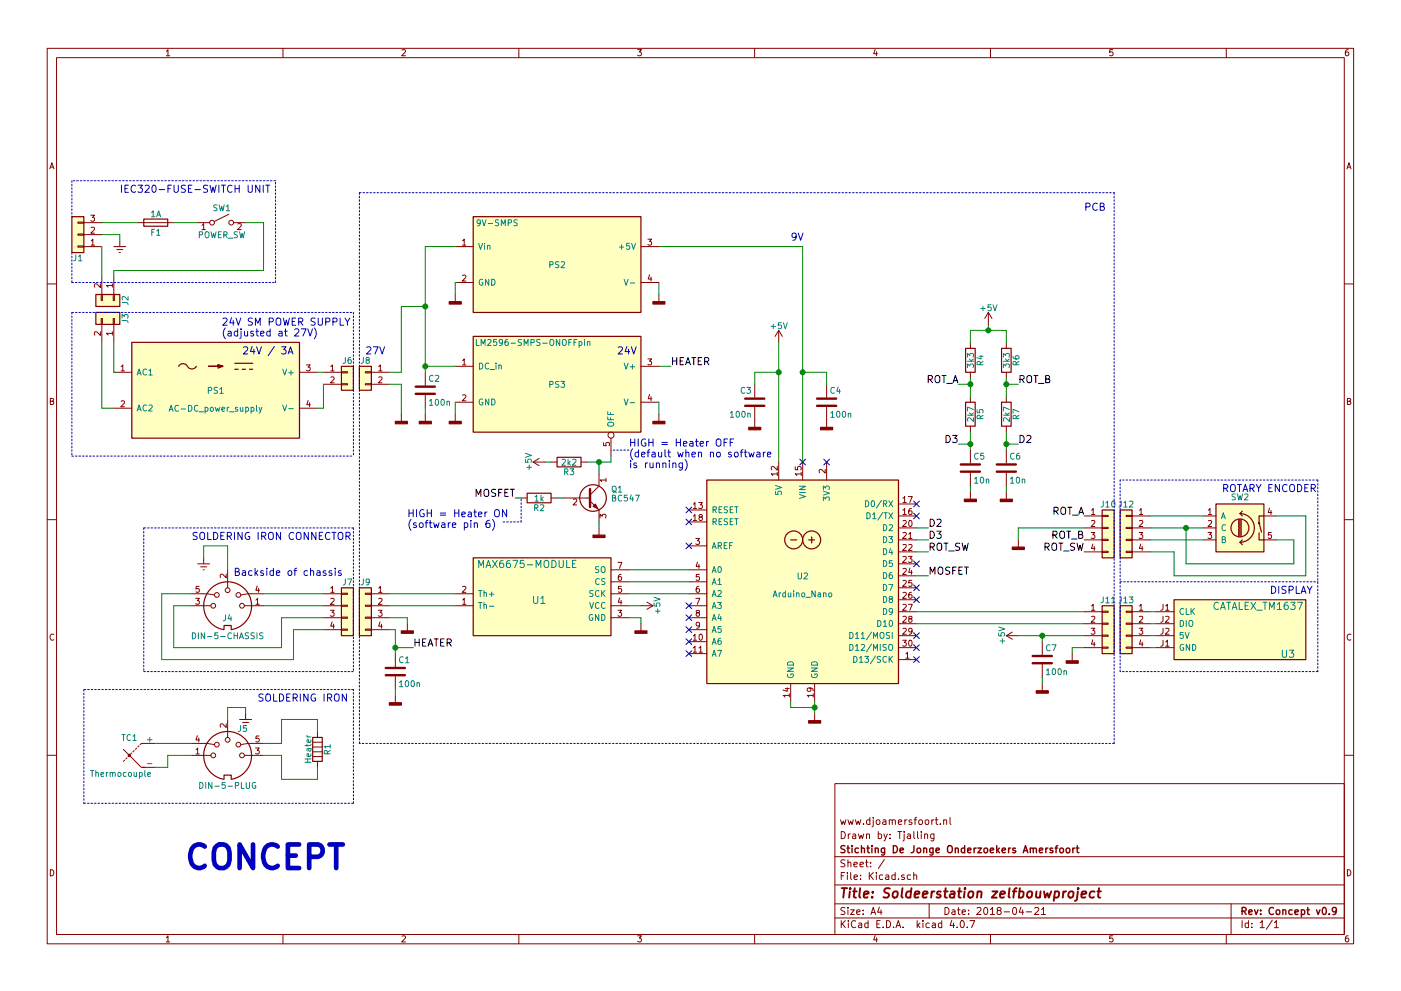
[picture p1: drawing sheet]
<svg xmlns="http://www.w3.org/2000/svg" width="297mm" height="210mm" viewBox="0 0 297 210" stroke-linecap="round" stroke-linejoin="round" font-family="sans-serif">
<g fill="none" stroke="#840000" stroke-width=".21">
<path d="M10 10.3h277v189.9h-277zM12 12.2h273v186.1h-273zM35.3 10.9l.3-.4v1.3M35.3 11.8h.7M60 10.3v1.9M85.2 10.6l.5-.1 .3 .4-.8 .9h.8M110 10.3v1.9M135.2 10.5h.8l-.4 .5 .3 .1 .1 .2-.1 .4-.2 .1-.5-.1M160 10.3v1.9M185.5 10.5l-.3 .9h.8M185.9 11v.8M210 10.3v1.9"/>
<path d="M235.9 10.5h-.6v.6h.6l.1 .5-.3 .2-.4-.1M260 10.3v1.9M285.9 10.5l-.4 .1-.2 .2-.1 .8 .3 .2 .4-.1 .1-.4-.1-.2-.4-.1-.3 .3M10.6 35.8l.4-1.3 .4 1.3M10.7 35.5h.6M285.6 35.8l.4-1.3 .4 1.3M285.7 35.5h.6M16.5 47.1h1.3v.3h-1.3zM16.5 49.7h1.3v.2h-1.3zM16.5 52.2h1.3v.2h-1.3zM17.8 47.2h3.8M17.8 52.3h3.8"/>
<path d="M17.8 49.8h3.8M19.3 45.7h.7l-.4 .4 .4 .1v.6l-.2 .1-.5-.1M19.3 51.1l.4-.4v1.3M19.3 48.3l.5-.1 .2 .4-.7 .9h.7M19.3 52h.7M21.6 58.7v3.8M24.1 52.3h2.6M24.1 58.7v3.8M24.8 53h1.2M25.3 53.6h.2M25.4 51v1.3M29.2 47.2h7.6"/>
<path d="M41.9 47.2h2.5M42.8 47.8l.4-.4v1.3M42.8 48.7h.7M48.5 45.5l-3 1.5M49.5 47.2h2.6M50.4 47.5l.5-.1 .3 .4-.8 .9h.8M96.5 52.3h3.8M96.5 59.9h3.8M98.1 51.1l.3-.4v1.3M98.1 58.5l.5-.1 .2 .3-.8 .9h.8M98.1 52h.7M135.9 52.3h3.8"/>
<path d="M135.9 59.9h3.8M137.4 50.7h.8l-.5 .5 .4 .1v.6l-.2 .1-.5-.1M137.7 58.3l-.3 .9h.8M138 58.8v.8M10 60.2h2M21.3 60.2v.8l-.9-.8-.4 .2 .1 .5M21.3 70.4v.8l-.9-.8-.4 .2 .1 .5M21.5 62.5h.2v1.2h-.2zM21.5 67.6h.2v1.2h-.2zM21.6 68.8v3.8M23.8 60.6h-1.2l.3 .3M23.8 70.7h-1.2l.3 .4"/>
<path d="M23.8 60.2v.7M23.8 70.4v.7M24 62.5h.3v1.2h-.3zM24 67.6h.3v1.2h-.3zM24.1 79h3.8M24.1 68.8v3.8M25.7 77.8l.3-.4v1.3M25.7 78.7h.7M63.5 79h3.8M65 77.4h.8l-.5 .5 .4 .1v.6l-.2 .1-.5-.1M68.6 79h3.8M70.1 77.8l.4-.4v1.3"/>
<path d="M70.1 78.7h.7M72.4 78.9h1.3v.2h-1.3zM77.5 78.9h1.2v.2h-1.2zM78.7 79h3.8M80.3 77.8l.3-.4v1.3M80.3 78.7h.7M90.2 79v2.8M96.5 77.7h3.8M96.5 62.5v1.5M98.1 76.5l.3-.4v1.3M98.1 77.4h.7M135.9 77.7h3.8"/>
<path d="M137.4 76.1h.8l-.5 .5 .4 .1v.6l-.2 .1-.5-.1M139.7 62.5v1.5M165.1 70.1v2.5M165.1 70.1l-.8 1.3M165.1 70.1l.8 1.3M205.7 72.6v1.3M205.7 79v1.3M209.5 66.3l-.7 1.3M209.5 66.3v2.5M209.5 66.3l.8 1.3M213.4 72.6v1.3M213.4 79v1.3"/>
<path d="M285 60.2h2M10.7 85.1h.5l.1-.5-.6-.1v1.3h.5l.2-.4-.3-.3M24.1 86.6h3.8M25.7 85.1l.5-.1 .2 .4-.8 .9h.8M63.5 86.6h3.8M65.3 85l-.3 .9h.8M65.6 85.4v.9M68.6 81.5h3.8M70.1 80.1l.5-.1 .2 .3-.7 .9h.7M72.4 81.4h1.3v.3h-1.3zM77.5 81.4h1.2v.3h-1.2zM78.7 81.5h3.8"/>
<path d="M80.3 80.1l.5-.1 .2 .3-.8 .9h.8M85.1 87.9v1.5M90.2 83.8v2.8M90.2 87.9v1.5M96.5 85.3h3.8M96.5 87.9v1.5M98.1 83.9l.5-.1 .2 .3-.8 .9h.8M113 98h2.6M113 98l1.3 .8M114.3 97.3l-1.3 .7M116.8 98h1.3M123.2 98h1.3"/>
<path d="M128 93.9v.6l.5 .1v-.7h.6l.1 .2-.1 .5M129.5 93v3.8M135.9 85.3h3.8M137.7 83.7l-.3 .9h.8M138 84.2v.8M139.7 87.9v1.5M160 81.5v2.8M160 86.4v4.3M164.8 99v.8l-.9-.8-.4 .2 .1 .5M165.1 98v3.8M168.6 99v.6l.6 .1v-.7h.5l.2 .2-.2 .5M170.2 98v3.8"/>
<path d="M175 99.6v.8l-1-.8-.3 .2 .1 .5M175.3 81.5v2.8M175.3 86.4v4.3M175.3 98v3.8M205.7 84.1v1.2M205.7 90.4v1.3M205.7 95.5v2.8M213.4 84.1v1.2M213.4 90.4v1.3M213.4 95.5v2.8M285.7 85.1h.5l.1-.5-.6-.1v1.3h.5l.2-.4-.3-.3M10 110.3h2"/>
<path d="M41.9 119.6h2.5M43.2 118.4v1.2M110.5 105.7h1.3M116.8 105.7h1.3M119.4 105.7h5.7M121.6 106l.4-.1 .3 .3-.8 .9h.8M125.1 106.3l1.9 1.9v2.5M127 100.6v2.5l-1.9 1.9M127 112v1.5M127.2 109.9v-.8l.5 .4 .1-.3h.5l.2 .1-.2 .6M128.5 101.8h-1.3l.4 .4M128.5 101.5v.7"/>
<path d="M131 119.3h.9l-.6 1.3M146 115.8h3.9M146 108.2h3.9M146 110.7h3.9M147 107l.3-.4v1.3M147 109.5l.3-.3v1.2M147 107.9h.7M147 110.4h.7M147.5 114.2h.8l-.4 .5 .4 .1v.6l-.2 .1-.6-.1M147.9 119.2l-.3 1h.8M148.1 106.6h.8l-.4 .5 .4 .1v.6l-.2 .1-.6-.1M148.2 119.7v.9"/>
<path d="M148.4 109.7l-.2-.2 .1-.3 .6 .1v.3l-.6 .1-.1 .3 .1 .3 .1 .1h.3l.2-.2v-.4l-.2-.1M164.8 100.6h-1.3l.4 .3M164.8 100.2v.7M169.9 100.6h-1.3l.4 .3M169.9 100.2v.7M190.5 112h3.8M190.5 114.5h3.8M190.5 117.1h3.8M190.5 119.6h3.8M190.5 109.5h3.8M190.5 106.9h3.8M191.4 110.5l.5-.1 .3 .4-.8 .9h.8"/>
<path d="M191.4 113.1l.5-.1 .3 .3-.8 .9h.8M191.4 115.6l.5-.1 .3 .4-.8 .9h.8M191.4 118.2l.5-.1 .3 .3-.8 .9h.8M191.4 108.2l.4-.3v1.3M191.4 105.7l.4-.3v1.2M191.4 109.2h.8M191.4 106.6h.8M192.6 118.1h.8l-.5 .4 .4 .1v.6l-.2 .1-.5-.1M192.6 105.4h.8l-.5 1.2M192.7 113.3l.3-.3v1.2M192.7 115.6l.4-.1 .3 .4-.8 .9h.8M192.7 114.2h.7"/>
<path d="M192.8 110.5l.1-.1a.67 .67 0 0 1 .5 .7 .67 .67 0 0 1-.5 .6l-.2-.5zM193.2 107.9h-.3l-.2 .3v.7l.2 .3 .4-.2-.1-.6h-.3l-.2 .2M205.7 100.3v2.8M205.7 104.4v1.5M213.4 100.3v2.8M213.4 104.4v1.5M215.9 114.5v1.6M229.9 112h3.8M229.9 114.5h3.8M229.9 117.1h3.8M229.9 109.5h3.8M231.3 113h.8l-.4 .5 .4 .1v.5l-.2 .1-.6-.1"/>
<path d="M231.4 108.2l.4-.3v1.3M231.4 110.5l.5-.1 .2 .4-.8 .9h.8M231.4 109.2h.7M231.7 115.4l-.3 1h.8M232 115.9v.9M233.7 117h1.2v.2h-1.2zM233.7 114.4h1.2v.3h-1.2zM233.7 111.9h1.2v.2h-1.2zM233.7 109.3h1.2v.3h-1.2zM238.8 117h1.2v.2h-1.2zM238.8 114.4h1.2v.3h-1.2zM238.8 111.9h1.2v.2h-1.2z"/>
<path d="M238.8 109.3h1.2v.3h-1.2zM240 112h3.8M240 114.5h3.8M240 117.1h3.8M240 109.5h3.8M241.5 113h.8l-.4 .5 .3 .1v.5l-.1 .1-.6-.1M241.6 108.2l.3-.3v1.3M241.6 110.5l.5-.1 .2 .4-.8 .9h.8M241.6 109.2h.7M241.9 115.4l-.3 1h.7M242.2 115.9v.9M255.3 112h2.5"/>
<path d="M255.3 114.5h2.5M255.3 109.5h2.5M256.1 113h.8l-.4 .5 .3 .1v.5l-.1 .1-.6-.1M256.2 108.2l.3-.3v1.3M256.2 110.5l.5-.1 .2 .4-.8 .9h.8M256.2 109.2h.7M268 114.5h2.5M268 109.5h2.5M269.2 107.8l-.3 .9h.7M269.5 108.3v.9M269.5 113h-.6v.6h.6v.5l-.1 .1-.5-.1M285 110.3h2"/>
<path d="M11.4 134.6a.58 .58 0 0 0-.8 .6 .58 .58 0 0 0 .8 .5M40.6 126h3.3l1.6 .2M40.6 128.5h4.1M41.5 126.9h.8l-.5 .5 .4 .1v.6l-.2 .1-.5-.1M42.2 124.4h-.6v.6h.6v.5l-.2 .2-.4-.2M42.5 120.3h1.3M43.1 120.9h.2M48 121.8v.8l-1-.8-.3 .2 .1 .5M48.3 120.9v3.8M51.8 128.5h4.1M54.3 127.3l.3-.4v1.3M54.3 128.2h.7"/>
<path d="M54.5 124.3l-.2 .9h.7M54.8 124.8v.9M55.9 126h-3.3l-1.5 .2M68.6 126h3.8M68.6 128.5h3.8M68.6 131.1h3.8M68.6 133.6h3.8M70.1 129.5h.7l-.4 .5 .4 .1v.5l-.2 .2-.5-.2M70.1 124.8l.4-.4v1.3M70.1 127l.5-.1 .2 .4-.7 .9h.7M70.1 125.7h.7M70.4 131.9l-.3 1h.8"/>
<path d="M70.7 132.4v.9M72.4 133.5h1.3v.2h-1.3zM72.4 130.9h1.3v.3h-1.3zM72.4 128.4h1.3v.2h-1.3zM72.4 125.9h1.3v.2h-1.3zM77.5 133.5h1.2v.2h-1.2zM77.5 130.9h1.2v.3h-1.2zM77.5 128.4h1.2v.2h-1.2zM77.5 125.9h1.2v.2h-1.2zM78.7 126h3.8M78.7 128.5h3.8M78.7 131.1h3.8"/>
<path d="M78.7 133.6h3.8M80.2 129.5h.8l-.4 .5 .3 .1v.5l-.1 .2-.6-.2M80.3 124.8l.3-.4v1.3M80.3 127l.5-.1 .2 .4-.8 .9h.8M80.3 125.7h.7M80.6 131.9l-.3 1h.8M80.9 132.4v.9M83.8 138.7v2.8M86.4 132.3v1.6M96.5 126h3.8M96.5 128.5h3.8M98.1 127.3l.3-.4v1.3"/>
<path d="M98.1 124.5l.5-.1 .2 .4-.8 .9h.8M98.1 128.2h.7M129.5 120.9h3.8M129.5 123.4h3.8M129.5 126h3.8M129.5 128.5h3.8M129.5 131.1h3.8M131 129.5h.8l-.4 .5 .3 .1v.5l-.1 .2-.6-.2M131.4 126.9l-.3 .9h.8M131.7 121.9h-.4l-.2 .3v.7l.2 .2 .4-.1v-.6l-.4-.1-.2 .3M131.7 127.3v.9M131.7 124.4h-.6v.6h.6v.5l-.1 .2-.5-.2"/>
<path d="M135.9 128.5h2.5M135.9 132.3v1.6M137.2 127.8l1.2 .7M138.4 128.5l-1.2 .8M146 120.9h3.9M146 123.4h3.9M146 126h3.9M146 128.5h3.9M146 131.1h3.9M146 133.6h3.9M146 136.1h3.9M146 138.7h3.9"/>
<path d="M147 134.9l.3-.3v1.2M147 137.5l.3-.4v1.3M147 135.8h.7M147 138.4h.7M147.5 126.9h.9l-.6 1.3M147.8 130l-.2-.2 .1-.3 .6 .1v.3l-.6 .2-.1 .2 .1 .3 .1 .2h.3l.2-.3v-.4l-.2-.1M148.2 124.4l-.4 .1-.1 .2-.1 .7 .2 .3 .5-.2-.1-.6h-.4l-.2 .2M148.2 137.5l.4-.4v1.3M148.2 138.4h.7M148.3 121.9h-.6l-.1 .5h.7v.6l-.2 .1-.5-.1M148.3 132.6l-.2 .2-.4-.1v-.6l.4-.1 .2 .3v.7l-.3 .3h-.3M148.3 134.7l.2-.1a.67 .67 0 0 1 .4 .6 .67 .67 0 0 1-.4 .6l-.3-.4z"/>
<path d="M190.5 139.9h3.8M190.5 137.4h3.8M190.5 122.2h3.8M190.5 124.7h3.8M190.5 127.2h3.8M190.5 129.8h3.8M190.5 132.3h3.8M190.5 134.9h3.8M191.4 135.8h.8l-.5 .5 .4 .1v.6l-.2 .1-.5-.1M191.4 120.7l.5-.1 .3 .3-.8 1h.8M191.4 123.2l.5-.1 .3 .4-.8 .9h.8M191.4 125.8l.5-.1 .3 .3-.8 .9h.8"/>
<path d="M191.4 128.3l.5-.1 .3 .4-.8 .9h.8M191.4 130.9l.5-.1 .3 .3-.8 .9h.8M191.4 133.4l.5-.1 .3 .3-.8 1h.8M192 138.7l.4-.3v1.2M192 139.6h.8M192.6 128.2h.8l-.5 1.3M192.8 135.9l.1-.1a.67 .67 0 0 1 .5 .7 .67 .67 0 0 1-.5 .6l-.2-.5zM192.9 131.3l-.2-.2v-.2h.6v.3l-.5 .1-.1 .2v.4l.2 .1h.2l.3-.2-.1-.4-.2-.1M192.9 120.5l-.2 .9h.7M193.2 125.7h-.3l-.2 .3v.7l.2 .2 .4-.1-.1-.6h-.3l-.2 .2M193.2 121v.9M193.3 123.1h-.6v.6h.6v.6l-.2 .1-.4-.1"/>
<path d="M193.4 133.8l-.3 .3-.3-.1-.1-.6 .4-.1 .3 .2-.1 .8-.3 .3h-.2M213.4 134.9h2.5M213.4 134.9l1.2 .7M214.6 134.1l-1.2 .8M221 136.1v2.8M227.3 138.7v1.5M229.9 137.4h3.8M229.9 129.8h3.8M229.9 132.3h3.8M229.9 134.9h3.8M231.3 133.3h.8l-.4 .5 .4 .1v.5l-.2 .2-.6-.2M231.4 128.6l.4-.4v1.3"/>
<path d="M231.4 130.9l.5-.1 .2 .3-.8 .9h.8M231.4 129.5h.7M231.7 135.8l-.3 .9h.8M232 136.2v.9M233.7 137.3h1.2v.2h-1.2zM233.7 134.7h1.2v.3h-1.2zM233.7 132.2h1.2v.3h-1.2zM233.7 129.7h1.2v.2h-1.2zM238.8 137.3h1.2v.2h-1.2zM238.8 134.7h1.2v.3h-1.2zM238.8 132.2h1.2v.3h-1.2zM238.8 129.7h1.2v.2h-1.2z"/>
<path d="M240 137.4h3.8M240 129.8h3.8M240 132.3h3.8M240 134.9h3.8M241.5 133.3h.8l-.4 .5 .3 .1v.5l-.1 .2-.6-.2M241.6 128.6l.3-.4v1.3M241.6 130.9l.5-.1 .2 .3-.8 .9h.8M241.6 129.5h.7M241.9 135.8l-.3 .9h.7M242.2 136.2v.9M245.1 137.4h3.8M245.1 129.8h3.8"/>
<path d="M245.1 132.3h3.8M245.1 134.9h3.8M246.6 128.2l-.1 1.1-.4 .2M246.6 135.8l-.1 1.1-.4 .2M246.6 133.3l-.1 1.1-.4 .2M246.6 130.8l-.1 1-.4 .2M247.1 128.6l.4-.4v1.3M247.1 136.2l.4-.4v1.3M247.1 133.4l.5-.1 .3 .3-.8 1h.8M247.1 130.9l.5-.1 .3 .3-.8 .9h.8M247.1 129.5h.8M247.1 137.1h.8"/>
<path d="M286.4 134.6a.58 .58 0 0 0-.8 .6 .58 .58 0 0 0 .8 .5M26.2 159l3.8 3.8h.7M27.9 159.8l-.2 .2M28.4 159.3l-.2 .2M29 158.7l-.3 .3M29.5 158.2l-.3 .3M33 157.7h-3l-.3 .3M40.6 157.7h3.3l1.6 .3M41.6 159l.3-.3v1.3M41.6 160h.7M41.8 156.1l-.2 .9h.7M42.1 156.6v.8"/>
<path d="M48 153.6v.8l-1-.8-.3 .2 .1 .5M48.3 152.6v3.9M50.8 152.6h2.5M51.4 153.3h1.3M51.9 153.9h.3M52.1 151.4v1.2M54.2 158.7h.8l-.5 .5 .4 .1v.5l-.2 .2-.5-.2M54.9 156.2h-.6v.5h.6v.6l-.2 .1-.4-.1M55.9 157.7h-3.3l-1.5 .3M66.3 157.5h2M66.3 159.5h2M66.3 158.5h2"/>
<path d="M67.3 155.2v1.3M83.8 143.5v2.8M83.8 147.6v1.5M166.5 146.1h.8M166.9 145.9v.8l-.9-.3M167.3 147.5h-1.2l.3 .4M167.3 147.2v.7M167.6 145v3.8M171.7 146l.2 .2v.4h-.7l-.1-.4 .3-.2h.7l.3 .3v.3M172.4 147.5h-1.3l.4 .4M172.4 147.2v.7M172.7 145v3.8"/>
<path d="M172.7 151.4v1.5M221 141v2.8M221 145v1.6M10 160.2h2M26.4 161.3l-.2 .2M26.9 160.8l-.2 .2M27.4 160.3l-.2 .2M30.2 162.8h2.8M40.6 160.3h4.1M51.8 160.3h4.1M66.3 160.5h2M67.3 161.5v1.3"/>
<path d="M177 166.3h108v32h-108zM178.2 173.9l.3 1 .3-.7 .3 .7 .2-1M178.4 176.4a.76 .76 0 0 1 .8 .8 .76 .76 0 0 1-.8 .7zM179.8 173.9l.3 1 .3-.7 .2 .7 .3-1M179.9 176.9v1M180.3 176.9l-.4 .3M180.8 177h.6v.9M181.4 173.9l.3 1 .2-.7 .3 .7 .3-1M181.4 177.3l-.7 .3 .2 .3 .5-.1M182 176.9l.3 1 .3-.7 .3 .7 .2-1M183.1 174.8v.1M183.7 177.1l.2-.2 .4 .1 .1 .9"/>
<path d="M183.7 176.9v1M184.4 174l-.4-.1-.3 .3 .1 .6 .2 .1 .4-.1M184.4 173.4v1.5M185.1 173.9v1.3l-.2 .2M185.1 173.4v.2M185.9 174.1l.2-.2 .4 .2 .1 .5-.2 .2-.3 .1-.2-.1zM186.2 177l.4-.1 .3 .3-.1 .6h-.6M186.2 176.4v1.5M187.2 174h.6v.9M187.4 176.9l.4 1M187.8 174.3l-.7 .3 .3 .3 .4-.1M188.1 176.9l-.5 1.4-.2 .1"/>
<path d="M188.5 174.1l.2-.2 .4 .1 .1 .9M188.5 173.9v1M188.7 177.8v.1M188.7 177v.1M189.2 174.1l.2-.2 .4 .1v.9M190.3 176.4h.9M190.5 174.4l.7-.1-.1-.3-.4-.1-.2 .2 .1 .7h.5M190.8 176.4v1.5M191.7 176.9v1.3l-.3 .2M191.7 176.4v.2M191.8 173.9v1M192.3 173.9l-.5 .3"/>
<path d="M192.4 177h.6v.9M193 177.3l-.7 .3 .3 .3 .4-.1M193.3 174l-.4-.1-.2 .2 .1 .3 .5 .1v.3h-.6M193.8 176.4v1.3l.2 .2M193.8 173.9h.6M194.4 173.4l-.4 .3v1.2M194.5 176.4v1.3l.2 .2M194.9 174.1l.2-.2 .4 .2 .1 .5-.1 .2-.4 .1-.2-.1zM195.3 176.4v.2M195.3 176.9v1M196 177.1l.2-.2 .4 .1 .1 .9M196 176.9v1"/>
<path d="M196.2 174.1l.2-.2 .4 .2 .1 .5-.1 .2-.4 .1-.2-.1zM197.6 173.9v1M198 173.9l-.4 .3M198 176.9v1.4l-.3 .1h-.3M198 177l-.4-.1-.3 .3 .1 .6 .2 .1 .4-.1M198.3 173.9h.6M198.5 173.4v1.3l.4 .2M199.4 174.8v.1M200.1 174.1l.2-.2 .4 .1v.9M200.1 173.9v1M201.4 173.4v1.3l.2 .2M285 160.2h2"/>
<path d="M10.7 184.5a.65 .65 0 0 1 .7 .7 .65 .65 0 0 1-.7 .6zM35.3 198.9l.3-.4v1.3M35.3 199.8h.7M60 198.3v1.9M85.2 198.6l.5-.1 .3 .4-.8 .9h.8M110 198.3v1.9M135.2 198.5h.8l-.4 .5 .3 .1 .1 .2-.1 .4-.2 .1-.5-.1M160 198.3v1.9M177 194.8h108M177 191.8h108M177 187.8h108M177 181.8h108"/>
<path d="M178.4 195.3v1.5M178.4 185.8h.5M178.6 196l.6 .8M179.1 185.1h-.7v1.5M179.1 192.6l-.5-.1-.3 .3 .1 .3 .7 .4v.4l-.2 .1-.6-.1M179.1 182.5l-.5-.1-.3 .3 .1 .3 .7 .4v.4l-.2 .1-.6-.1M179.2 195.3l-.8 .9M179.7 185.1v.2M179.7 185.6v1M179.8 192.5v.2M179.8 183.1l.2-.2 .4 .1v.9M179.8 182.4v1.5"/>
<path d="M179.8 193v1M179.9 195.3v.2M179.9 195.8v1M180.3 193h.8l-.8 1h.8M180.4 185.1v1.3l.2 .2M181.1 183.4l.7-.1-.1-.3-.4-.1-.2 .2v.7h.6M181.1 186.1l.7-.1-.1-.3-.4-.1-.2 .2 .1 .7h.5M181.4 195.5a.71 .71 0 0 0-1 .5 .71 .71 0 0 0 .8 .8l.2-.1M181.6 193.5l.7-.1v-.3l-.4-.1-.3 .2 .1 .7h.6M182.1 195.9h.6v.9M182.3 183.4l.8-.1-.1-.3-.4-.1-.3 .2 .1 .7h.6M182.4 186.5v.1"/>
<path d="M182.4 185.7v.1M182.7 196.2l-.7 .3 .2 .3 .5-.1M183 193.9v.1M183 193.1v.1M183.5 182.9h.6M183.7 182.4v1.3l.4 .2M184 195.9l-.4-.1-.3 .3 .1 .6 .2 .1 .4-.1M184 195.3v1.5M184.3 185.1v1.5M184.5 185.7l.7 .9M184.6 183.8v.1M184.6 183v.1"/>
<path d="M184.7 194l.4-1.5 .5 1.5M184.8 193.6h.7M185.2 185.1l-.9 .9M185.5 198.5l-.3 .9h.8M185.8 185.1v.2M185.8 185.6v1M185.9 199v.8M185.9 196h.5M186.4 192.5l-.3 1h.9M186.6 195.3h-.7v1.5h.7M186.8 193v1M187.1 185.7l-.4-.1-.3 .3 .1 .6 .2 .1 .4-.1"/>
<path d="M187.2 196.7v.1M187.5 182.3l-1.3 2M187.8 185.7h.6v.9M188 195.3a.76 .76 0 0 1 .8 .8 .76 .76 0 0 1-.8 .7zM188.4 186l-.7 .3 .3 .3 .4-.1M189.5 196.7v.1M189.8 185.7l-.4-.1-.3 .3 .1 .6 .2 .1 .4-.1M189.8 185.1v1.5M190 196.8l.4-1.5 .6 1.5M190.1 196.4h.7M190.5 186.5v.1M191.5 196.7v.1"/>
<path d="M191.7 185.7l-.3-.1-.3 .2 .1 .2 .5 .2v.3h-.6M193.1 185.7l-.5-.1-.2 .3v.6l.2 .1 .5-.1M193.7 185.7l.2-.1 .4 .1 .1 .9M193.7 185.1v1.5M194.5 195.3v1.5M194.6 196.3l.4 .5M195 195.8l-.5 .6M195.7 195.3v.2M195.7 195.8v1M197 191.8v3M197 195.9l-.4-.1-.3 .3 .1 .6 .2 .1 .4-.1M197.7 195.9h.6v.9"/>
<path d="M198.3 196.2l-.7 .3 .2 .3 .5-.1M199.7 195.9l-.5-.1-.2 .3v.6l.2 .1 .5-.1M199.7 195.3v1.5M200.4 192.5a.76 .76 0 0 1 .8 .8 .76 .76 0 0 1-.8 .7zM201.8 195.2l-.4 1.1h1M201.9 193.1h.5l.1 .9M202.2 195.8v1M202.5 193.4l-.7 .3 .2 .3 .5-.1M202.9 196.7v.1M203 193h.6M203.2 192.5v1.3l.4 .2M203.8 195.4l.1-.1a.8 .8 0 0 1 .6 .8 .8 .8 0 0 1-.6 .7 .97 .97 0 0 1-.1-1.4z"/>
<path d="M204 193.5l.7-.1-.1-.3-.4-.1-.2 .2 .1 .7h.5M205.1 196.7v.1M205.4 193.9v.1M205.4 193.1v.1M205.6 195.3h1.1l-.7 1.5M207.1 192.7l.6-.2 .3 .5-.9 1h.9M208.7 192.7l.2-.2a.8 .8 0 0 1 .5 .8 .8 .8 0 0 1-.5 .7l-.3-.5zM210 193l.4-.5v1.5M210 194h.8M210 198.3v1.9M211.7 193.2l-.3-.3 .1-.2 .2-.2 .4 .1 .2 .2-.1 .2-.5 .2-.3 .3v.2l.3 .3h.3l.3-.3v-.2l-.3-.3M212.9 193.5h1.1"/>
<path d="M214.8 192.7l.2-.2a.8 .8 0 0 1 .6 .8 .8 .8 0 0 1-.6 .7l-.3-.5zM216.5 192.5l-.4 1h.9M216.8 193v1M217.6 193.5h1.1M219.4 192.7l.6-.2 .2 .5-.9 1h.9M220.8 193l.4-.5v1.5M220.8 194h.9M235.9 198.5h-.6v.7l.6-.1 .1 .5-.3 .2-.4-.1M260 198.3v1.9M261 191.8v6.5M263.3 195.3v1.5M264.7 195.9l-.4-.1-.3 .3 .1 .6 .2 .1 .4-.1"/>
<path d="M264.7 195.3v1.5M265.4 196.7v.1M265.4 195.9v.1M267.2 195.8l.4-.5v1.5M267.2 196.8h.8M269.7 195.2l-1.2 2M270.2 195.8l.4-.5v1.5M270.2 196.8h.8M285.7 184.5a.65 .65 0 0 1 .7 .7 .65 .65 0 0 1-.7 .6zM285.9 198.5l-.4 .1-.2 .3-.1 .7 .3 .2 .4-.1 .1-.4-.1-.2-.4-.1-.3 .3"/>
<circle cx="45" cy="47.2" r=".51"/>
<circle cx="49" cy="47.2" r=".51"/>
<circle cx="129.5" cy="92.3" r=".63"/>
<circle cx="45.2" cy="128.5" r=".51"/>
<circle cx="46" cy="126.2" r=".51"/>
<circle cx="48.3" cy="125.2" r=".51"/>
<circle cx="50.5" cy="126.2" r=".51"/>
<circle cx="51.3" cy="128.5" r=".51"/>
<circle cx="46" cy="158" r=".51"/>
<circle cx="48.3" cy="157" r=".51"/>
<circle cx="50.5" cy="158" r=".51"/>
<circle cx="45.2" cy="160.3" r=".51"/>
<circle cx="51.3" cy="160.3" r=".51"/>
</g>
<g fill="none" stroke="#840000" stroke-width=".3">
<path d="M179.1 179.5l-.5-.1-.3 .3 .1 .3 .7 .4v.4l-.2 .1-.6-.1M179.6 179.9h.5M179.8 179.4v1.3l.3 .2M180.6 179.4v.2M180.6 179.9v1M182.7 179.4v1.5M183.8 179.9h.6M184 179.4v1.3l.4 .2M184.9 179.4v.2M184.9 179.9v1M185.6 179.9v1M187.6 179.9l-.1 1.4-.2 .1h-.4"/>
<path d="M189.4 179.4a.76 .76 0 0 1 .9 .8 .76 .76 0 0 1-.9 .7zM193.8 179.4l-.1 1.3-.5 .2M195.8 179.9v1M197.8 179.9v1.4l-.3 .1h-.3M201 179.6l.2-.2a.53 .53 0 0 1 .7 .5v.5a.51 .51 0 0 1-.8 .4 1.05 1.05 0 0 1-.1-1.2zM202.5 179.9v1M204.5 179.4v1.5M206.5 179.9v1M207 179.9l-.5 .3M207.3 179.9h.8l-.8 1h.8M211.3 179.4v1.5M211.9 179.9l-.6 .6"/>
<path d="M213.8 179.9v1M214.3 179.9l-.5 .3M218.4 179.9v1M221.7 179.9v1M222.2 179.9l-.5 .3M223.7 179.9h.6M224.3 179.4l-.4 .2v1.3M227.5 179.9v1M227.9 179.9l-.4 .3M228.2 179.9h.6M228.4 179.4v1.3l.4 .2M182 180l-.4-.1-.3 .3 .1 .6 .2 .1 .4-.1"/>
<path d="M182.7 180.1l.2-.2 .3 .1 .1 .9M185.6 180.1l.2-.2 .4 .1v.9M187.6 180l-.5-.1-.3 .3 .1 .6 .2 .1 .5-.1M190.8 180.4l.7-.1v-.3l-.4-.1-.3 .2 .1 .7h.6M194.5 180.1l.2-.2 .4 .2 .1 .5-.1 .2-.4 .1-.2-.1zM195.8 180.1l.2-.2 .4 .1 .1 .9M197.8 180l-.4-.1-.3 .3 .1 .6 .2 .1 .4-.1M198.5 180.4l.7-.1-.1-.3-.4-.1-.2 .2v.7h.6M202.5 180.1l.2-.2 .4 .1 .1 .9M204.5 180l-.4-.1-.3 .3 .1 .6 .2 .1 .4-.1M205.2 180.4l.7-.1-.1-.3-.4-.1-.2 .2v.7h.6M208.7 180.1l.2-.2 .4 .2 .1 .5-.1 .2-.4 .1-.2-.1z"/>
<path d="M210 180.4l.7-.1-.1-.3-.4-.1-.2 .2v.7h.6M211.5 180.4l.4 .5M212.5 180.4l.7-.1-.1-.3-.4-.1-.2 .2v.7h.6M215.3 180l-.4-.1-.2 .2 .1 .3 .5 .1v.3h-.6M216.9 180.9l.5-1.5 .5 1.5M217.1 180.5h.7M218.4 180.1l.2-.2 .4 .1 .1 .9M219.1 180.1l.2-.2 .4 .1v.9M220.4 180.4l.7-.1-.1-.3-.4-.1-.2 .2v.7h.6M223.2 180l-.4-.1-.2 .2 .1 .3 .5 .1v.3h-.6M224.8 180.1l.2-.2 .4 .2 .1 .5-.2 .2-.3 .1-.2-.1zM226.1 180.1l.2-.2 .4 .2 .1 .5-.1 .2-.4 .1-.2-.1z"/>
<path d="M263.3 193.3l.8-.1 .1-.2-.1-.3-.2-.2h-.6v1.5M263.7 193.3l.5 .7M264.8 193.5l.7-.1-.1-.3-.4-.1-.2 .2v.7h.6M266 193l.3 1 .4-1M267.3 193.9v.1M267.3 193.1v.1M270 192.7a.71 .71 0 0 0-1 .5 .71 .71 0 0 0 .7 .8l.3-.1M270.6 193.2l.2-.2 .5 .2v.5l-.1 .2-.4 .1-.2-.1zM272 193.2l.2-.2 .4 .1v.9M272 193v1M274 193.1l-.5-.1-.2 .3v.6l.2 .1 .5-.1M274.5 193.5l.8-.1-.1-.3-.4-.1-.3 .2 .1 .7h.6"/>
<path d="M275.9 193.1l.5-.1 .2 .3-.1 .6h-.6M275.9 193v1.5M277.1 193h.5M277.3 192.5v1.3l.3 .2M279.1 193l.4 1 .4-1M280.5 192.7l.2-.2a.8 .8 0 0 1 .5 .8 .8 .8 0 0 1-.5 .7l-.4-.5zM281.8 193.9v.1M283.3 193.2l-.2 .3h-.3l-.3-.3v-.4l.3-.3h.3l.2 .3a1.01 1.01 0 0 1-.4 1.2h-.3"/>
</g>
<g fill="none" stroke="#840000" stroke-width=".41">
<path d="M178.5 188.4h1.1M179 188.4l-.2 2M180.2 189.1l-.2 1.3M180.3 188.4l-.1 .2 .2-.1-.1-.1-.1 .2M180.9 189.1h.7M181.2 188.4l-.2 1.8 .1 .1 .4 .1M182.4 188.4l-.2 1.8 .2 .2M183.2 189.8l.9-.2v-.4l-.6-.1-.3 .3v.9h.7M184.9 190.3v.1M185.1 189.2l-.1 .2-.1-.1 .2-.1-.1 .2M188.7 188.5l-.8-.1-.3 .2v.6l.8 .4 .1 .5-.4 .3-.8-.1M189.4 189.3l.3-.2 .6 .2v.8l-.4 .3-.6-.1z"/>
<path d="M191.3 188.4l-.2 1.8 .3 .2M193.2 189.2l-.2-.1a.67 .67 0 0 0-.8 .4v.8l.2 .1 .6-.1M193.2 188.4l-.2 2M193.9 189.8l1-.2v-.4l-.6-.1-.3 .3v.9h.7M195.7 189.8l.9-.2v-.4h-.8l-.2 1 .3 .2 .5-.1M197.6 189.1l-.2 1.3M198.1 189.1l-.4 .1-.2 .3M199.5 189.2l-.5-.1-.3 .4 .2 .3 .5 .1v.3l-.1 .1h-.7M200.2 189.1h.7M200.5 188.4l-.2 1.8 .1 .1 .4 .1M201.6 189.2h.7v1.2M202.4 189.6l-.7 .1a.4 .4 0 0 0-.3 .3 .4 .4 0 0 0 .2 .4l.7-.1"/>
<path d="M203.1 189.1h.8M203.5 188.4l-.2 1.8v.1l.4 .1M204.5 189.1l-.1 1.3M204.6 188.4v.2l.1-.1-.1-.1v.2M205.5 189.3l.3-.2 .5 .2v.8l-.4 .3-.6-.1zM207.3 189.3l.3-.2 .5 .1-.1 1.2M207.3 189.1l-.2 1.3M210.4 189.1h1.1l-1.2 1.3h1M212.1 189.8l1-.2-.1-.4-.6-.1-.3 .3v.9h.8M214 188.4l-.2 1.8 .3 .2M214.7 189.1h.8M215.6 188.4l-.4 .1-.1 .2-.2 1.7"/>
<path d="M216.2 189.2l.5-.1 .3 .2-.1 1a.67 .67 0 0 1-.9 0M216.2 188.4l-.2 2M217.9 189.3l.3-.2 .6 .2v.8l-.4 .3-.6-.1zM219.8 189.1l-.1 1.2 .5 .1 .3-.1M220.6 189.1l-.1 1.3M221.4 189.1l.2 1.3 .5-.9 .3 .9 .5-1.3M223.7 189.2l.5-.1 .3 .2-.1 1a.67 .67 0 0 1-.9 0M223.7 189.1l-.3 2M225.5 189.1l-.2 1.3M226 189.1l-.3 .1-.3 .3M226.7 189.3l.3-.2 .6 .2-.1 .8-.4 .3-.5-.1zM228.5 189.1l-.2 1.7-.4 .3"/>
<path d="M228.6 188.4v.2l.1-.1-.1-.1v.2M229.3 189.8l1-.2v-.4l-.6-.1-.3 .3-.1 .9h.8M232.1 189.2l-.2-.1a.67 .67 0 0 0-.8 .4v.8l.2 .1 .6-.1M232.7 189.1h.7M233 188.4l-.2 1.8 .1 .1 .4 .1"/>
</g>
<g fill="#ffffc2" stroke="#ffffc2" stroke-width=".21">
<path d="M149.9 101.8h40.6v43.2h-40.6z"/>
<path d="M27.9 72.6h35.6v20.4h-35.6z"/>
<path d="M100.3 46h35.6v20.3h-35.6z"/>
<path d="M248.9 127.2h28v12.7h-28z"/>
<path d="M100.3 71.4h35.6v20.3h-35.6z"/>
<path d="M257.8 106.9h10.2v10.2h-10.2z"/>
<path d="M100.3 118.4h29.2v16.5h-29.2z"/>
<path d="M20.3 62.5h5.1v2.5h-5.1z"/>
<path d="M72.4 77.7h2.5v5.1h-2.5z"/>
<path d="M72.4 124.7h2.5v10.2h-2.5z"/>
<path d="M76.2 124.7h2.5v10.2h-2.5z"/>
<path d="M76.2 77.7h2.5v5.1h-2.5z"/>
<path d="M233.7 108.2h2.5v10.2h-2.5z"/>
<path d="M237.5 108.2h2.5v10.2h-2.5z"/>
<path d="M233.7 128.5h2.5v10.2h-2.5z"/>
<path d="M237.5 128.5h2.5v10.2h-2.5z"/>
<path d="M20.3 66.3h5.1v2.5h-5.1z"/>
<path d="M15.2 46h2.6v7.6h-2.6z"/>
</g>
<g fill="none" stroke="#840000" stroke-width=".25">
<path d="M15.2 46h2.6v7.6h-2.6zM30.5 46.5h5.1v1.5h-5.1zM100.3 46h35.6v20.3h-35.6zM20.3 62.5h5.1v2.5h-5.1zM20.3 66.3h5.1v2.5h-5.1zM27.9 72.6h35.6v20.4h-35.6zM37.9 77.7a1.16 1.16 0 0 1 1.1-.5 1.16 1.16 0 0 1 1 .8 1.04 1.04 0 0 0 1.6-.3M49.8 78.4h.7M49.8 77.1h3.8M51.3 78.4h.7M52.9 78.4h.7M72.4 77.7h2.5v5.1h-2.5z"/>
<path d="M76.2 77.7h2.5v5.1h-2.5zM100.3 71.4h35.6v20.3h-35.6zM204.7 73.9h2.1v5.1h-2.1zM212.3 73.9h2.1v5.1h-2.1zM118.1 97h5.1v2.1h-5.1zM204.7 85.3h2.1v5.1h-2.1zM212.3 85.3h2.1v5.1h-2.1zM100.3 118.4h29.2v16.5h-29.2zM111.8 104.6h5v2.1h-5zM149.9 101.8h40.6v43.2h-40.6zM167.6 114.5h1.3M171.4 114.5h1.3"/>
<path d="M172.1 113.9v1.3M233.7 108.2h2.5v10.2h-2.5zM237.5 108.2h2.5v10.2h-2.5zM257.8 106.9h10.2v10.2h-10.2zM262.6 110.2v3.6M262.9 109a3 3 0 0 1 3 3 3 3 0 0 1-3 3.1M262.9 115.1l.5 .5M262.9 110.2v3.6M262.9 109l.5 .5M263.1 110.2v3.6M263.4 114.5l-.5 .6M263.4 108.5l-.5 .5"/>
<path d="M267 113v1.5h1M268 109.5h-1v1.5l.5 1.9M47.5 133.6a5.1 5.1 0 0 1-3.5-7.8 5.1 5.1 0 0 1 8.6 0 5.1 5.1 0 0 1-3.6 7.8M47.5 133.5v-.8h1.5v.8M72.4 124.7h2.5v10.2h-2.5zM76.2 124.7h2.5v10.2h-2.5zM233.7 128.5h2.5v10.2h-2.5zM237.5 128.5h2.5v10.2h-2.5zM248.9 127.2h28v12.7h-28zM66.3 156.5h2v5h-2zM47.5 165.3a5.1 5.1 0 0 1-3.5-7.8 5.1 5.1 0 0 1 8.6 0 5.1 5.1 0 0 1-3.6 7.8M47.5 165.2v-.7h1.5v.7"/>
<circle cx="125.7" cy="105.7" r="2.82"/>
<circle cx="168.3" cy="114.5" r="1.9"/>
<circle cx="172.1" cy="114.5" r="1.9"/>
<circle cx="262.9" cy="112" r="1.9"/>
<circle cx="267" cy="111" r=".13"/>
</g>
<g fill="none" stroke="#008484" stroke-width=".21">
<path d="M16.1 54.1l-.1 1-.4 .2M16.6 54.4l.4-.3v1.2M16.6 55.3h.7M32.1 45.1l.4-.4v1.3M32.1 46h.7M32.2 49.2h.4M32.8 48.7h-.6v1.2M33.2 49l.4-.3v1.2M33.2 46l.4-1.3 .5 1.3M33.2 49.9h.7M33.4 45.6h.5M42.3 49.8h.6v-.5l-.6-.1v1.2"/>
<path d="M43.5 49.3l.3-.1h.3l.2 .8a.42 .42 0 0 1-.2 .4 .42 .42 0 0 1-.4 0l-.2-.4zM44.7 49.2l.3 1.2 .3-.9 .2 .9 .3-1.2M46 43.5h-.6v.4a.54 .54 0 0 1 .6 .7l-.2 .1-.5-.1M46.3 49.8h.4M46.5 43.5l.3 1.2 .2-.9 .2 .9 .3-1.2M46.9 49.2h-.6v1.2h.6M47.4 49.8h.7v-.5l-.7-.1v1.2M47.8 49.8l.4 .6M48 43.8l.3-.3v1.2M48 44.7h.7M48.4 50.5h1M50.3 49.2h-.6v.5a.54 .54 0 0 1 .6 .6l-.2 .1h-.5"/>
<path d="M50.8 49.2l.3 1.2 .2-.9 .3 .9 .3-1.2M101.5 51.6l.4 1.3 .4-1.3M101.9 47.2l-.3 .2-.4-.1v-.6l.4-.1 .3 .3-.1 .7-.3 .3h-.3M102.2 46.6l.4 1.3 .5-1.3M102.3 59.3a.59 .59 0 0 0-.7 .6 .59 .59 0 0 0 .7 .5l.1-.4h-.3M102.7 51.6v.1M102.7 52v.9M103.4 52.2l.1-.2 .3 .1 .1 .8M103.4 52v.9M103.5 47.4h1M103.6 59.3v1.2l-.7-1.2v1.2M104.2 59.3a.64 .64 0 0 1 .8 .6 .64 .64 0 0 1-.8 .6z"/>
<path d="M105.7 46.7h-.6v.4a.54 .54 0 0 1 .6 .7l-.2 .1-.5-.1M106.3 47.9v-1.3l.4 .9 .4-.9v1.3M107.7 47.3l.7-.1v-.5l-.7-.1v1.3M109.7 46.7h-.6l-.1 .4a.54 .54 0 0 1 .6 .7l-.2 .1-.4-.1M116.6 56.2l.6-.1v-.5l-.6-.1v1.3M118.5 55.6h-.6l-.1 .4a.54 .54 0 0 1 .6 .7l-.1 .1-.5-.1M119 55.6l.5-.1 .2 .4-.8 .9h.8M131.3 52.4h1M131.8 51.9v1M132.3 59.3l.4 1.2 .5-1.2M133.5 51.6h-.6l-.1 .6h.7v.6l-.2 .1-.5-.1M133.9 51.6l.4 1.3 .4-1.3"/>
<path d="M25.9 64.2h1l.3 .5M25.9 68h1l.3 .5M25.9 67.5v-.8l.5 .5 .1-.4h.5l.2 .1-.2 .6M27.2 62.9v.8l-1-.8-.3 .2 .1 .5M29.1 79.6l.4-1.3 .4 1.3M29.2 79.2h.6M31.1 78.4a.56 .56 0 0 0-.8 .5 .56 .56 0 0 0 .8 .5M31.6 78.7l.3-.4v1.3M31.6 79.6h.7M59.9 78.3l.5 1.3 .4-1.3M61.2 79.1h1M61.7 78.6v1"/>
<path d="M73.2 75.8v1.1l-.5 .2M74.4 75.8l-.4 .1-.2 .2v.8l.2 .2 .4-.1v-.6l-.4-.1-.2 .2M77 75.8v1.1l-.4 .2M77.8 76.4l-.2-.3 .1-.2h.6v.3l-.6 .2-.1 .2v.4l.2 .1h.3l.2-.2v-.4l-.2-.1M91.8 79.8a.56 .56 0 0 0-.7 .5 .56 .56 0 0 0 .7 .5M92.3 79.8l.5-.2 .2 .4-.7 .9h.7M101 72v1.3h.6M101.7 77a.64 .64 0 0 1 .7 .7 .64 .64 0 0 1-.7 .6zM102 73.3v-1.3l.4 .9 .4-.9v1.3M103.4 72.1l.5-.1 .2 .4-.8 .9h.8M103.6 77.1a.56 .56 0 0 0-.7 .6 .56 .56 0 0 0 .7 .5M103.9 78.4h1"/>
<path d="M105.2 77v.1M105.2 77.4v.9M105.3 72h-.6l-.1 .6h.7v.6l-.2 .1-.5-.1M105.8 77.6l.1-.2 .3 .1 .1 .8M105.8 77.4v.9M106.6 72.6l-.3 .2-.4-.1v-.6l.4-.1 .3 .3-.1 .7-.3 .3h-.3M107.6 72l-.3 .1-.2 .2v.7l.2 .3 .4-.1-.1-.6-.3-.1-.2 .2M108.3 72.8h1M110.6 72.1h-.6l-.1 .4a.54 .54 0 0 1 .6 .7l-.2 .1-.4-.1M111.1 73.3v-1.3l.5 .9 .4-.9v1.3M112.6 72.7l.6-.1v-.5l-.6-.1v1.3M114.5 72.1h-.6l-.1 .4a.54 .54 0 0 1 .7 .7l-.2 .1-.5-.1"/>
<path d="M115.1 72.8h.9M116.8 72.1h.4l.2 .8a.42 .42 0 0 1-.2 .3 .42 .42 0 0 1-.4 0l-.2-.3zM118.7 72v1.3l-.7-1.3v1.3M119.4 72.1h.5l.2 .8a.42 .42 0 0 1-.3 .3 .42 .42 0 0 1-.4 0l-.2-.3zM120.6 72.6h.4M121.2 72h-.6v1.3M121.7 72.6h.4M122.3 72h-.6v1.3M122.8 72.5l.3-.1 .3 .3-.1 .5h-.5M122.8 72.4v1.3M123.9 72v.1M123.9 72.4v.9"/>
<path d="M124.5 72.6l.2-.2 .3 .1 .1 .8M124.5 72.4v.9M132.3 77l.4 1.3 .5-1.3M133.6 60h1M133.6 77.8h1M134.1 77.3v1M163.5 69.3h.9M164 68.8v.9M165.7 68.5h-.7v.6h.7v.5l-.2 .1-.5-.1M166.1 68.5l.4 1.2 .4-1.2M205.1 78v-.8l.5 .4 .1-.3h.6l.1 .1-.1 .6M205.1 75.8v-.8l.5 .4 .1-.4h.6l.1 .2-.1 .6"/>
<path d="M205.1 76.7h1.3M205.5 76.2l.5 .5M206.4 76.2l-.5 .3M207.6 75.6h.8M207.8 77.4l-.1-.6-.4-.1-.1 .7h1.2M207.9 65.5h1M208 75.4v.8l-.9-.3M208.4 65v.9M208.4 76.7l-.6 .4M210.1 64.7h-.6l-.1 .5h.7v.6l-.2 .1-.5-.1M210.5 64.7l.4 1.2 .5-1.2M212.8 78v-.8l.4 .4 .1-.3h.6l.1 .1-.1 .6"/>
<path d="M212.8 75.8v-.8l.4 .4 .1-.4h.6l.1 .2-.1 .6M212.8 76.7h1.2M213.2 76.2l.4 .5M214 76.2l-.5 .3M214.8 75.6v.3l.3 .2 .7 .1 .3-.3-.2-.4-.6 .1v.3l.2 .3M215.4 77.4v-.6l-.5-.1-.1 .7h1.3M216.1 76.7l-.7 .4M29.1 87.2l.4-1.3 .4 1.3M29.2 86.8h.6M31.1 86a.56 .56 0 0 0-.8 .5 .56 .56 0 0 0 .8 .6M31.6 86l.5-.1 .2 .4-.8 .9h.8M35.9 87.3l.4-1.3 .4 1.3"/>
<path d="M36 86.9h.6M37.8 86.1a.56 .56 0 0 0-.7 .5 .56 .56 0 0 0 .7 .5M38.4 86.8h1M40 86a.64 .64 0 0 1 .7 .6 .64 .64 0 0 1-.7 .7zM42 86.1a.56 .56 0 0 0-.8 .5 .56 .56 0 0 0 .8 .5M42.2 87.4h1M43.5 86.5l.3-.1 .3 .3-.1 .5h-.5M43.5 86.4v1.3M44.2 82.8h.6v-.5l-.6-.1v1.3M44.6 86.5l.2-.1 .4 .1v.5l-.1 .2-.3 .1-.2-.2zM45.6 86.4l.3 .9 .2-.6 .3 .6 .2-.9M46.1 82.2h-.6l-.1 .5a.54 .54 0 0 1 .7 .6l-.2 .2-.5-.1"/>
<path d="M46.6 82.5l.4-.3v1.3M46.6 83.5h.7M47 86.8l.6-.1v-.2l-.4-.1-.2 .2 .1 .6h.5M48.2 86.4v.9M48.5 86.4l-.3 .3M48.7 87.4h.9M50.4 86.5l-.3-.1-.2 .2v.2l.5 .1v.3h-.5M51 86.4v.8l.3 .1 .2-.2M51.5 86.4v.9M52.1 86.5l.4-.1 .2 .3-.1 .5h-.5M52.1 86.4v1.3M53.2 86.5l.4-.1 .2 .3-.1 .5h-.5"/>
<path d="M53.2 86.4v1.3M54.4 86v1.1l.2 .2M54.9 86.4l.3 .9M55.5 86.4l-.4 1.2-.2 .1M59.9 85.9l.5 1.3 .4-1.3M61.2 86.7h1M91.1 85.1l.3-.4v1.3M91.1 86h.7M92.4 84.8l.2-.1a.67 .67 0 0 1 .4 .7 .67 .67 0 0 1-.4 .6l-.3-.5zM93.6 84.8l.2-.1a.67 .67 0 0 1 .4 .7 .67 .67 0 0 1-.4 .6l-.3-.5zM94.8 85.3l.1-.2 .3 .1 .1 .8M94.8 85.1v.9"/>
<path d="M102.3 84.7a.59 .59 0 0 0-.7 .6 .59 .59 0 0 0 .7 .5l.1-.4h-.3M103.6 84.7v1.2l-.7-1.2v1.2M104.2 84.7a.64 .64 0 0 1 .8 .6 .64 .64 0 0 1-.8 .6zM111.4 97.5v.6h.6v-.6h.5l.2 .1-.2 .5M111.4 96.2l1.3 .4-1.3 .4M111.7 99.2h1M112.2 98.7v.9M116.6 81.6l.6-.1v-.5l-.6-.1v1.3M118.5 81h-.6l-.1 .4a.54 .54 0 0 1 .6 .7l-.1 .1-.5-.1M118.9 80.9h.8l-.4 .5 .4 .1v.6l-.2 .1-.6-.1M119.2 97.5l.5-.1 .2 .4-.8 .9h.8M120.4 97.4v1.3"/>
<path d="M120.6 98.2l.3 .5M120.9 99.5h.7l-.4 .4 .4 .1v.6l-.2 .1-.5-.1M120.9 97.8l-.5 .5M121.4 97.5l.5-.1 .2 .4-.8 .9h.8M128.9 88.4v.6h1.2M128.9 87.3v.7h1.2M128.9 89.8l.8-.2a.42 .42 0 0 1 .4 .2 .42 .42 0 0 1-.1 .4l-.3 .2h-.7l-.1-.3zM129.4 87.5v.5M129.4 88.6v.4M132.3 84.7l.4 1.2 .5-1.2M133.6 85.4h1M154.8 87.6l.4-.3v1.2"/>
<path d="M154.8 88.5h.7M156.2 87.4l.1-.1a.67 .67 0 0 1 .5 .6 .67 .67 0 0 1-.5 .6l-.2-.4zM157.4 87.4l.2-.1a.67 .67 0 0 1 .4 .6 .67 .67 0 0 1-.4 .6l-.3-.4zM157.9 82.3a.56 .56 0 0 0-.8 .5 .56 .56 0 0 0 .8 .5M158.3 82.2h.8l-.4 .5 .4 .1v.5l-.2 .2-.6-.2M158.5 87.8l.2-.1 .3 .1 .1 .7M158.5 87.7v.8M176.1 87.6l.4-.3v1.2M176.1 88.5h.8M176.9 82.3a.56 .56 0 0 0-.8 .5 .56 .56 0 0 0 .8 .5M177.5 87.4l.1-.1a.67 .67 0 0 1 .5 .6 .67 .67 0 0 1-.5 .6l-.2-.4zM177.7 82.1l-.3 .9h.8"/>
<path d="M178 82.6v.9M178.7 87.4l.2-.1a.67 .67 0 0 1 .4 .6 .67 .67 0 0 1-.4 .6l-.3-.4zM179.9 87.8l.1-.1 .3 .1 .1 .7M179.9 87.7v.8M205.1 88.1h1.3M205.5 87.6l.5 .5M206.4 88.6v.8l-.9-.8-.4 .3 .1 .5M206.4 86.9l-1.3-.5v.8M206.4 87.6l-.5 .4M207.2 86.9v.6l.5 .1v-.7h.6l.1 .2-.1 .5M207.4 96.3a.56 .56 0 0 0-.8 .5 .56 .56 0 0 0 .8 .5M207.8 88.8l-.1-.6h-.4l-.1 .6h1.2"/>
<path d="M208.4 88.1l-.6 .4M208.6 96.2h-.7v.5h.7v.6l-.2 .1-.5-.1M212.8 88.1h1.2M213.2 87.6l.4 .5M214 88.6v.8l-.9-.8-.3 .3 .1 .5M214 86.9l-1.2-.5v.8M214 87.6l-.5 .4M215 96.3a.56 .56 0 0 0-.8 .5 .56 .56 0 0 0 .8 .5M215.4 88.8v-.6h-.5l-.1 .6h1.3M216.1 87.4l-1.3-.6v.9M216.1 88.1l-.7 .4M216.1 96.2h-.4l-.1 .3-.1 .7 .2 .2 .5-.1-.1-.6-.4-.1-.2 .3"/>
<path d="M103.2 120h.7M104.4 118.9l1 1.5M105.4 118.9l-1 1.5M106.7 118.9l-.5 .1a.99 .99 0 0 0 0 1.4l.5-.1 .1-.5-.3-.3h-.3l-.3 .3M108.1 118.9l-.4 .1a.99 .99 0 0 0 0 1.4l.5-.1 .1-.5-.4-.3h-.2l-.3 .3M108.8 118.9h1l-.7 1.5M111.1 118.9h-.8v.7l.2-.1 .5 .1 .2 .5-.4 .3-.5-.1M111.8 119.8h1.2M113.4 107.7h.6v-.5l-.6-.1v1.3M113.4 105.4l.4-.4v1.3M113.4 106.3h.7M113.7 107.7l.4 .7"/>
<path d="M114.6 107.2l.5-.1 .2 .3-.8 1h.8M114.7 105v1.3M114.8 105.8l.4 .5M115.2 105.5l-.5 .4M115.4 119.1a.5 .5 0 0 1 .6-.2 .5 .5 0 0 1 .4 .5l-.1 .8-.3 .2a.53 .53 0 0 1-.7-.5zM117 118.9a.77 .77 0 0 1 .9 .8 .77 .77 0 0 1-.9 .7zM118.5 118.9v1.2l.3 .3h.3l.3-.3v-1.2M119.7 100.1l.6-.1 .1-.4-.7-.1v1.2M120 100.1l.4 .6M120.1 118.9v1.5h.8M121.4 119.6h.5M122.1 118.9h-.7v1.5h.7"/>
<path d="M129.8 103.3l.3-.2 .4 .1 .1 .8a.42 .42 0 0 1-.2 .4 .42 .42 0 0 1-.4-.1l-.2-.3zM129.8 105.6l.7-.1v-.3l-.7-.2v1.3h.5l.3-.4-.3-.3M130 104.1l.7 .4M131.1 103.5l.4-.4v1.3M131.1 104.4h.7M131.8 105.2a.56 .56 0 0 0-.7 .5 .56 .56 0 0 0 .7 .5M133 105h-.6l-.1 .6h.7v.6l-.2 .1-.5-.1M133.8 105l-.2 .9h.7M134.1 105.5v.8M134.7 105h.8l-.5 1.3M151 116.4l.4-1.3 .4 1.3M151.1 116h.6"/>
<path d="M151.2 108.2l.6-.1v-.5l-.6-.1v1.3M151.2 110.7l.6-.1v-.4l-.6-.1v1.2M151.5 108.2l.4 .6M151.5 110.7l.4 .6M152.3 115.8l.6-.1v-.5l-.6-.1v1.3M152.5 108.1h.4M152.5 110.6h.4M152.6 115.8l.4 .6M153.1 107.5h-.6v1.3h.6M153.1 110.1h-.6v1.2h.6M153.5 115.7h.5M154.2 115.1h-.7v1.3h.7"/>
<path d="M154.3 107.6h-.7v.4a.54 .54 0 0 1 .6 .7l-.2 .1-.5-.1M154.3 110.1h-.7v.4a.54 .54 0 0 1 .6 .7l-.2 .1-.5-.1M154.7 115.7h.4M154.8 108.1h.4M154.8 110.6h.4M155.3 115.1h-.6v1.3M155.4 107.5h-.6v1.3h.6M155.4 110.1h-.6v1.2h.6M155.8 107.5h.7M155.8 110.1h.7M156.1 107.5v1.3M156.1 110.1v1.2"/>
<path d="M164.4 104.3v.6h.6v-.6h.6l.1 .1-.1 .5M164.4 103l1.3 .4-1.3 .4M169.5 104.9l1.3 .5-1.3 .4M169.5 103.2h1.3l-1.3 .7h1.3M169.5 104.5h1.3M174.6 106.2v-.8l.5 .5 .1-.4h.5l.1 .2-.1 .5M174.6 104.2l1.2 .4-1.2 .4M174.6 103.9v-.8l.5 .5 .1-.4h.5l.1 .1-.1 .6M183.5 106.2a.64 .64 0 0 1 .7 .7 .64 .64 0 0 1-.7 .6zM183.8 108.8a.64 .64 0 0 1 .7 .6 .64 .64 0 0 1-.7 .7zM184.8 106.3l.2-.1a.67 .67 0 0 1 .4 .7 .67 .67 0 0 1-.4 .6l-.3-.5zM185 109.1l.4-.3v1.3"/>
<path d="M185 110.1h.7M186.9 106.2l-1.1 1.6M187.2 108.7l-1.1 1.7M187.3 111.3a.64 .64 0 0 1 .7 .7 .64 .64 0 0 1-.7 .6zM187.3 113.9a.64 .64 0 0 1 .7 .6 .64 .64 0 0 1-.7 .6zM187.3 116.4a.64 .64 0 0 1 .7 .6 .64 .64 0 0 1-.7 .7zM187.3 118.9a.64 .64 0 0 1 .7 .7 .64 .64 0 0 1-.7 .6zM187.3 106.9l.6-.1 .1-.5-.7-.1v1.3M187.4 108.8h.7M187.6 106.9l.4 .6M187.8 108.8v1.3M188.4 113.9h.8l-.4 .4 .4 .1v.6l-.2 .1-.6-.1"/>
<path d="M188.4 108.8l.9 1.3M188.4 106.2l.9 1.3M188.5 111.4l.5-.1 .2 .4-.8 .9h.8M188.8 116.3l-.3 .9h.8M189.1 116.8v.9M189.2 118.9h-.6l-.1 .6h.7v.6l-.2 .1-.5-.1M189.3 108.8l-.9 1.3M189.3 106.2l-.9 1.3M206.6 101.6l.4-.4v1.3M206.6 102.5h.7M207.9 101.3l.2-.1a.67 .67 0 0 1 .5 .7 .67 .67 0 0 1-.5 .6l-.3-.5zM209.1 101.8l.2-.2 .3 .1 .1 .8"/>
<path d="M209.1 101.6v.9M214.2 101.6l.4-.4v1.3M214.2 102.5h.8M215.6 101.3l.1-.1a.67 .67 0 0 1 .5 .7 .67 .67 0 0 1-.5 .6l-.2-.5zM216.7 101.8l.2-.2 .3 .1 .1 .8M216.7 101.6v.9M233.9 106.3v1.1l-.5 .2M234.5 106.7l.3-.4v1.3M234.5 107.6h.7M235.8 106.4l.2-.1a.67 .67 0 0 1 .4 .7 .67 .67 0 0 1-.4 .6l-.3-.5zM237.7 106.3v1.1l-.5 .2M238.3 106.7l.3-.4v1.3"/>
<path d="M238.3 107.6h.7M239.5 106.4l.5-.1 .2 .4-.8 .9h.8M259 110.1l.4-1.3 .4 1.3M259.1 109.7h.6M259.1 114.4l.6-.1v-.3l-.6-.1v1.2h.5l.2-.4-.2-.3M259.8 111.4a.56 .56 0 0 0-.7 .5 .56 .56 0 0 0 .7 .6M261.9 104.8h-.6v.5a.54 .54 0 0 1 .6 .6l-.2 .2-.5-.1M262.4 104.8l.3 1.3 .2-.9 .2 .9 .3-1.3M263.9 104.9l.5-.1 .2 .4-.8 .9h.8M40.8 134.3a.64 .64 0 0 1 .7 .6 .64 .64 0 0 1-.7 .6zM42.1 134.3v1.2M43.4 134.3v1.2l-.7-1.2v1.2"/>
<path d="M44 135h1M46.2 134.3h-.6l-.1 .5h.7v.6l-.2 .1-.5-.1M46.8 135h1M47.8 130.4v1.1l-.5 .2M48.7 130.4l-.3 .9h.7M49 130.9v.8M49.1 134.4a.56 .56 0 0 0-.8 .5 .56 .56 0 0 0 .8 .5M49.6 134.3v1.2M49.6 134.8h.7M50.3 134.3v1.2M50.8 135.5l.4-1.2 .4 1.2M50.9 135.1h.6"/>
<path d="M52.7 134.3h-.6l-.1 .4a.54 .54 0 0 1 .7 .7l-.2 .1h-.5M53.9 134.3h-.6v.4a.54 .54 0 0 1 .6 .7l-.2 .1h-.5M54.5 134.3v1.2M55.8 134.3h-.7v.4a.54 .54 0 0 1 .6 .7l-.2 .1h-.5M73.2 122.8v1.1l-.5 .2M73.7 122.8h.8l-.5 1.3M77 122.8v1.1l-.4 .2M78.3 123.4l-.2 .2-.4-.1-.1-.6 .5-.1 .2 .3v.7l-.3 .3h-.3M85.5 139.4a.56 .56 0 0 0-.8 .6 .56 .56 0 0 0 .8 .5M86 139.7l.3-.4v1.3M101.5 127.8h.7M101.5 125.3h.7"/>
<path d="M101.5 120.4v-1.5l.5 1.1 .5-1.1v1.5M101.8 125.3v1.3M101.8 127.8v1.3M102.6 128.4l.2-.2 .3 .1v.8M102.6 125.8l.2-.1 .3 .1v.8M102.6 125.3v1.3M102.6 127.8v1.3M103 120.4l.6-1.5 .5 1.5M103.8 128.6h.9M103.8 126.1h.9M104.2 125.6v1M113.1 126.5v1.3l.3 .2h.3l.3-.2v-1.3"/>
<path d="M113.7 120.4v-1.5l.5 1.1 .5-1.1v1.5M114.7 126.9l.4-.4v1.5M114.7 128h.8M125 127.8l.4 1.3 .5-1.3M125.6 130.4a.59 .59 0 0 0-.7 .6 .59 .59 0 0 0 .7 .6l.1-.5h-.2M125.7 125.3h-.6v.5a.54 .54 0 0 1 .6 .6l-.2 .2-.5-.1M126.9 130.4v1.2l-.7-1.2v1.2M126.9 120.3h-.6v.4a.54 .54 0 0 1 .6 .7l-.2 .1-.5-.1M127 127.9a.56 .56 0 0 0-.8 .6 .56 .56 0 0 0 .8 .5M127 125.4a.56 .56 0 0 0-.8 .5 .56 .56 0 0 0 .8 .5M127.1 122.9a.56 .56 0 0 0-.8 .5 .56 .56 0 0 0 .8 .5M127.5 120.4l.2-.2 .4 .1 .2 .8a.42 .42 0 0 1-.2 .3 .42 .42 0 0 1-.5 0l-.1-.3z"/>
<path d="M127.6 130.4a.64 .64 0 0 1 .7 .6 .64 .64 0 0 1-.7 .6zM127.6 125.3v1.3M127.7 125.8l.6 .8M128.3 127.9a.56 .56 0 0 0-.8 .6 .56 .56 0 0 0 .8 .5M128.3 122.8h-.6l-.1 .4a.54 .54 0 0 1 .6 .7l-.2 .1-.4-.1M128.3 125.3l-.7 .7M138.7 128v.6h.5v-.6h.6l.1 .1-.1 .5M138.7 126.7l1.2 .4-1.2 .4M139 129.7h.9M139.4 129.2v.9M151 121.5l.4-1.3 .4 1.3M151 124l.4-1.2 .4 1.2"/>
<path d="M151 126.6l.4-1.3 .4 1.3M151 129.1l.4-1.3 .4 1.3M151 131.6l.4-1.2 .4 1.2M151 134.2l.4-1.3 .4 1.3M151 136.7l.4-1.2 .4 1.2M151 139.3l.4-1.3 .4 1.3M151.1 121.1h.6M151.1 123.6h.6M151.1 126.2h.6M151.1 128.7h.6M151.1 131.3h.6M151.1 133.8h.6"/>
<path d="M151.1 136.3h.6M151.1 138.9h.6M152.1 127.8h.8l-.4 .5 .4 .1v.6l-.2 .1-.6-.1M152.1 138h.9l-.5 1.3M152.2 123.1l.4-.3v1.2M152.2 125.4l.5-.1 .2 .3-.8 1h.8M152.2 124h.7M152.3 120.3l.2-.1a.67 .67 0 0 1 .5 .6 .67 .67 0 0 1-.5 .7l-.3-.5zM152.5 130.3l-.3 .9h.8M152.8 135.5h-.3l-.2 .3-.1 .7 .3 .2 .4-.1-.1-.6-.3-.1-.3 .3M152.8 130.8v.8M152.9 132.9h-.6l-.1 .6h.7v.6l-.2 .1-.5-.1"/>
<path d="M163.9 126.6l.4-1.2 .5 1.2M164.1 126.3h.5M165.2 125.8v.8M165.6 125.8l-.4 .2M166.5 125.9l-.3-.1-.3 .2 .1 .6h.5M166.5 125.4v1.2M167.1 125.8l.1 .8h.3l.2-.1M167.7 125.8v.8M168.3 125.4v.1M168.3 125.8v.8M168.9 125.9l.2-.1 .3 .1v.7M168.9 125.8v.8"/>
<path d="M169.2 121.6v1l.2 .2h.3l.2-.2v-1M170 125.9l.4-.1 .2 .2v.4l-.2 .2-.4-.1zM170.5 121.7l.5-.1 .2 .3-.8 .9h.8M170.9 126.7h.9M172.8 125.4v1.2l-.7-1.2v1.2M173.5 125.9h.4l.1 .7M174 126.1l-.6 .2 .2 .3h.4M174.6 125.9l.2-.1 .3 .1v.7M174.6 125.8v.8M175.7 125.9l.4-.1 .3 .2v.4l-.3 .2-.4-.1zM180.2 136.7a.64 .64 0 0 1 .7 .7 .64 .64 0 0 1-.7 .6zM180.2 134.2a.64 .64 0 0 1 .7 .6 .64 .64 0 0 1-.7 .7z"/>
<path d="M181 139.3a.64 .64 0 0 1 .7 .6 .64 .64 0 0 1-.7 .6zM181.4 137.1l.3-.4v1.3M181.4 134.5l.3-.3v1.3M181.4 138h.7M181.4 135.5h.7M182.2 139.6l.4-.3v1.2M182.6 136.8l.5-.1 .2 .4-.8 .9h.8M182.6 134.5l.4-.3v1.3M182.6 135.5h.7M183.4 139.3h.7l-.4 .4 .4 .1v.6l-.2 .1-.5-.1M184.8 136.6l-1.1 1.7M184.8 134.1l-1.1 1.7"/>
<path d="M185.2 138v-1.3l.4 .9 .4-.9v1.3M185.2 135.5v-1.3l.4 .9 .4-.9v1.3M185.6 139.2l-1.1 1.6M186.1 131.6a.64 .64 0 0 1 .7 .7 .64 .64 0 0 1-.7 .6zM186.6 134.4l.3-.2h.3l.2 .8a.42 .42 0 0 1-.2 .4 .42 .42 0 0 1-.4 0l-.2-.4zM186.6 136.7v1.3M186.7 139.3h-.6l-.1 .4a.54 .54 0 0 1 .6 .7l-.1 .1h-.5M187.3 121.5a.64 .64 0 0 1 .7 .6 .64 .64 0 0 1-.7 .7zM187.3 124a.64 .64 0 0 1 .7 .7 .64 .64 0 0 1-.7 .6zM187.3 126.6a.64 .64 0 0 1 .7 .6 .64 .64 0 0 1-.7 .6zM187.3 129.1a.64 .64 0 0 1 .7 .6 .64 .64 0 0 1-.7 .7zM187.3 132l.4-.4v1.3"/>
<path d="M187.3 132.9h.7M187.9 136.8h-.6l-.1 .4a.54 .54 0 0 1 .7 .7l-.2 .1-.5-.1M188 139.4a.56 .56 0 0 0-.8 .5 .56 .56 0 0 0 .8 .5M188.4 124h.9l-.6 1.3M188.5 139.3v1.2M188.6 136.8h.5l.2 .8a.42 .42 0 0 1-.3 .3 .42 .42 0 0 1-.4 0l-.2-.3zM188.6 131.7l.2-.1a.67 .67 0 0 1 .4 .7 .67 .67 0 0 1-.4 .6l-.3-.5zM188.6 134.2h-.6v.5a.54 .54 0 0 1 .6 .6l-.2 .2-.5-.1M188.7 139.8l.5 .7M188.7 127.1l-.2-.2 .1-.2h.6v.3l-.6 .1-.1 .2 .1 .4 .1 .1h.3l.2-.2v-.4l-.2-.1M189.1 121.5h-.4l-.1 .3-.1 .7 .2 .3 .5-.2-.1-.6h-.4l-.2 .2M189.2 134.2v1.3"/>
<path d="M189.2 129.6l-.2 .3-.4-.1v-.6l.4-.1 .2 .2v.8l-.3 .3h-.3M189.2 139.3l-.7 .7M211.7 134.3v.6h.6v-.6h.6l.1 .2-.1 .4M211.7 133l1.3 .4-1.3 .5M212 136h1M212.5 135.5v1M222.6 136.9a.56 .56 0 0 0-.7 .5 .56 .56 0 0 0 .7 .5M223.1 136.8h.8l-.5 1.3M233.9 126.6v1.1l-.5 .2M234.5 127l.3-.4v1.3M234.5 127.9h.7M235.7 127l.3-.4v1.3"/>
<path d="M235.7 127.9h.7M237.7 126.6v1.1l-.5 .2M238.3 127l.3-.4v1.3M238.3 127.9h.7M239.4 126.6h.8l-.4 .5 .4 .1v.6l-.2 .1-.6-.1M250.2 131.6a.64 .64 0 0 1 .8 .7 .64 .64 0 0 1-.8 .6zM250.9 134.2h-.7v.6h.7v.5l-.2 .2-.5-.2M250.9 136.8a.59 .59 0 0 0-.7 .5 .59 .59 0 0 0 .7 .6l.1-.5h-.3M251 129.2a.56 .56 0 0 0-.8 .5 .56 .56 0 0 0 .8 .5M251.3 134.2l.4 1.3 .4-1.3M251.5 129.1v1.3h.6M251.5 131.6v1.3"/>
<path d="M252.1 131.8l.2-.2 .4 .1 .2 .8a.42 .42 0 0 1-.2 .4 .42 .42 0 0 1-.5-.1l-.1-.3zM252.2 136.7v1.3l-.7-1.3v1.3M252.5 129.1v1.3M252.7 129.6l.5 .8M252.8 136.7a.64 .64 0 0 1 .8 .7 .64 .64 0 0 1-.8 .6zM253.2 129.1l-.7 .7M258.3 127.9a.72 .72 0 0 0-1 .5 .72 .72 0 0 0 .7 .9l.3-.1M258.8 129.3l.5-1.5 .5 1.5M258.9 128.9h.7M260.1 127.8h.8M260.5 127.8v1.5M261.2 129.3l.5-1.5 .6 1.5"/>
<path d="M261.4 128.9h.7M262.7 127.8v1.5h.8M264 128.5h.5M264.7 127.8h-.7v1.5h.7M265.2 127.8l1 1.5M266.2 127.8l-1 1.5M266.4 129.5h1.2M267.8 127.8h.8M268.2 127.8v1.5M269.1 129.3v-1.5l.5 1.1 .6-1.1v1.5M270.8 128.2l.5-.4v1.5M270.8 129.3h.9"/>
<path d="M271.9 137.9v1.3l.3 .3h.3l.3-.3v-1.3M273 127.8l-.4 .1a.99 .99 0 0 0 0 1.4l.5-.1 .1-.6-.4-.2h-.2l-.3 .2M273.4 137.9h.9l-.5 .6 .5 .3-.1 .5-.2 .2-.6-.2M273.7 127.8h.9l-.5 .6 .5 .2-.1 .6-.2 .1-.6-.1M275.1 127.8h1l-.6 1.5M25.8 155.8h.7M26.2 155.8v1.3M27.7 156a.56 .56 0 0 0-.8 .5 .56 .56 0 0 0 .8 .5M28.2 156.2l.3-.4v1.3M28.2 157.1h.7M31.3 156.9h.9M31.7 156.5v.9"/>
<path d="M51 153.9v1.1l-.5 .2M52.2 153.9h-.6v.6h.6v.6l-.2 .1-.4-.1M65.1 156l.2 .4M65.1 157.9v.5M65.1 156.4h.8M65.4 158.8l.2 .6 .3-.2v-.4M65.9 159.9v.4l-.2 .2-.5-.1v-.5h.2l.1 .6M65.9 157v.3l-.2 .2-.5-.1v-.4l.2-.1 .1 .6M65.9 158.8h-.7v.5M65.9 157.9l-.2 .3h-1M69.4 159.9l-.1-.6h-.5l-.1 .6h1.3M70 158.4h-1.3l.4 .3"/>
<path d="M70 159.2l-.6 .4M70 158v.7M84.7 144.8l.4-.4v1.3M84.7 145.7h.7M86 140.6h.7M86 144.5l.2-.1a.67 .67 0 0 1 .5 .7 .67 .67 0 0 1-.5 .6l-.3-.5zM87.2 144.5l.2-.1a.67 .67 0 0 1 .5 .7 .67 .67 0 0 1-.5 .6l-.3-.5zM88.4 145l.2-.2 .3 .1 .1 .8M88.4 144.8v.9M167 141.7h1.2l-1.2 .7h1.2M167 143a.59 .59 0 0 0 .6 .8 .59 .59 0 0 0 .5-.8h-.4v.2M167 140.6a.69 .69 0 0 1 .8-.2 .69 .69 0 0 1 .4 .7h-1.2z"/>
<path d="M172 141.7h1.3l-1.3 .7h1.3M172.1 143a.59 .59 0 0 0 .6 .8 .59 .59 0 0 0 .5-.8h-.5v.2M172.1 140.6a.69 .69 0 0 1 .8-.2 .69 .69 0 0 1 .4 .7h-1.3zM182.2 140.5h.7M221.9 142.2l.3-.3v1.2M221.9 143.1h.7M223.2 142l.2-.1a.67 .67 0 0 1 .4 .6 .67 .67 0 0 1-.4 .6l-.3-.4zM224.4 142l.2-.1a.67 .67 0 0 1 .4 .6 .67 .67 0 0 1-.4 .6l-.3-.4zM225.6 142.4l.2-.1 .3 .1v.7M225.6 142.3v.8M19.2 163.5h.7M19.5 163.5v1.2"/>
<path d="M20.3 164l.2-.1 .3 .1 .1 .7M20.3 163.5v1.2M21.4 164.3l.6-.1-.1-.2-.3-.1-.2 .2 .1 .6h.4M22.6 163.9v.8M22.9 163.9l-.3 .2M23.3 164l.2-.1 .3 .1 .1 .7M23.3 163.9v.8M23.9 164.1l.2-.2 .3 .1v.7M25 164l.2-.1 .4 .1 .1 .5-.2 .2h-.3l-.2-.1zM26.7 164l-.3-.1-.3 .2 .1 .6h.5M27.3 164l.2-.1 .3 .1 .1 .5-.1 .2h-.3l-.2-.1zM28.4 163.9l.1 .8h.3l.2-.1"/>
<path d="M29 163.9v.8M29.6 164l.3-.1 .3 .2-.2 .6h-.4M29.6 163.9v1.2M30.7 163.5v1l.2 .2M31.3 162h.9M31.3 164.3l.6-.1v-.2l-.4-.1-.2 .2 .1 .6h.5M42.3 166a.64 .64 0 0 1 .8 .6 .64 .64 0 0 1-.8 .7zM43.6 166v1.3M44.9 166v1.3l-.7-1.3v1.3M45.5 166.8h1M47.7 166h-.6v.6h.6v.6l-.2 .1-.4-.1M48.3 166.8h1"/>
<path d="M49.9 166.7l.6-.1 .1-.5-.7-.1v1.3M51.2 166v1.3h.6M52.2 166v1l.2 .3h.3l.2-.3v-1M54.2 166.1a.59 .59 0 0 0-.7 .5 .59 .59 0 0 0 .7 .6v-.5h-.2M64.7 161.7h1.2M64.7 161h1.2M65.3 161v.7"/>
</g>
<g fill="#840000" stroke="#840000" stroke-width=".25">
<path d="M44.2 77.7h3l-1 .4v-.8l1 .4z"/>
<path d="M83.8 89.4h2.6v.5h-2.6z"/>
<path d="M138.4 64h2.6v.5h-2.6z"/>
<path d="M171.4 152.9h2.6v.5h-2.6z"/>
<path d="M138.4 89.4h2.6v.5h-2.6z"/>
<path d="M226.1 140.2h2.5v.5h-2.5z"/>
<path d="M134.6 133.9h2.6v.5h-2.6z"/>
<path d="M85.1 133.9h2.5v.5h-2.5z"/>
<path d="M95.2 64h2.6v.5h-2.6z"/>
<path d="M95.2 89.4h2.6v.5h-2.6z"/>
<path d="M125.7 113.5h2.6v.5h-2.6z"/>
<path d="M82.5 149.1h2.6v.5h-2.6z"/>
<path d="M174 90.7h2.5v.5h-2.5z"/>
<path d="M88.9 89.4h2.5v.5h-2.5z"/>
<path d="M219.7 146.6h2.5v.5h-2.5z"/>
<path d="M204.5 105.9h2.5v.5h-2.5z"/>
<path d="M212.1 105.9h2.5v.5h-2.5z"/>
<path d="M214.6 116.1h2.6v.5h-2.6z"/>
<path d="M158.7 90.7h2.6v.5h-2.6z"/>
</g>
<g fill="none" stroke="#000084" stroke-width=".21">
<path d="M169.6 97.4l1.2 1.2M170.8 97.4l-1.2 1.2M174.7 97.4l1.2 1.2M175.9 97.4l-1.2 1.2M145.4 107.6l1.3 1.2M145.4 110.1l1.3 1.2M145.4 115.2l1.3 1.2M146.7 107.6l-1.3 1.2M146.7 110.1l-1.3 1.2M146.7 115.2l-1.3 1.2M193.7 106.3l1.2 1.2M193.7 108.9l1.2 1.2"/>
<path d="M193.7 119l1.2 1.2M194.9 106.3l-1.2 1.2M194.9 108.9l-1.2 1.2M194.9 119l-1.2 1.2M145.4 127.9l1.3 1.2M145.4 130.4l1.3 1.3M145.4 133l1.3 1.2M145.4 135.5l1.3 1.2M145.4 138.1l1.3 1.2M146.7 127.9l-1.3 1.2M146.7 130.4l-1.3 1.3M146.7 133l-1.3 1.2"/>
<path d="M146.7 135.5l-1.3 1.2M146.7 138.1l-1.3 1.2M193.7 124.1l1.2 1.2M193.7 126.6l1.2 1.3M193.7 134.3l1.2 1.2M193.7 136.8l1.2 1.2M193.7 139.3l1.2 1.3M194.9 124.1l-1.2 1.2M194.9 126.6l-1.2 1.3M194.9 134.3l-1.2 1.2M194.9 136.8l-1.2 1.2M194.9 139.3l-1.2 1.3"/>
</g>
<g fill="#840000" stroke="#840000" stroke-width=".21">
<path d="M125.7 107.4l.5-.5 .5 1z"/>
<circle cx="27.4" cy="160.3" r=".25"/>
</g>
<g fill="none" stroke="#000" stroke-width=".21">
<path d="M142.6 75.9v1.5M142.6 76.6h.9M143.5 75.9v1.5M144.2 76.6h.5M144.9 75.9h-.7v1.5h.7M145.4 77.4l.5-1.5 .5 1.5M145.5 77h.7M146.7 75.9h.8M147.1 75.9v1.5M148 76.6h.5M148.8 75.9h-.8v1.5h.8M149.4 76.7l.7-.1 .2-.2-.1-.4-.2-.1h-.6v1.5"/>
<path d="M149.8 76.7l.5 .7M198.3 79.9a.5 .5 0 0 1 .6-.2 .5 .5 0 0 1 .4 .5l-.1 .8-.3 .2a.53 .53 0 0 1-.7-.5zM199.7 79.7h.9M200.2 79.7v1.5M217.8 79.9a.5 .5 0 0 1 .6-.2 .5 .5 0 0 1 .3 .5v.8l-.3 .2a.53 .53 0 0 1-.7-.5zM219.2 79.7h.8M219.6 79.7v1.5M196.8 80.5l.7-.1 .2-.2-.1-.4-.2-.1h-.6v1.5M197.2 80.5l.5 .7M200.6 92.4a.77 .77 0 0 1 .9 .7 .77 .77 0 0 1-.9 .8zM200.7 81.4h1.2M202 92.4h.9l-.5 .6 .5 .2-.1 .5-.2 .2-.6-.2"/>
<path d="M202.1 81.2l.5-1.5 .5 1.5M202.2 80.8h.7M216.3 92.4a.77 .77 0 0 1 .9 .7 .77 .77 0 0 1-.9 .8zM216.3 80.5l.7-.1 .1-.2v-.4l-.3-.1h-.5v1.5M216.6 80.5l.5 .7M217.7 92.5l.6-.1 .3 .4-.9 1.1h.9M220.2 81.4h1.2M221.7 80.4l.7-.1 .1-.2v-.3l-.8-.1v1.5h.6l.2-.2 .1-.3-.4-.3M100.9 105.3v-1.5l.5 1.1 .6-1.1v1.5M102.7 104a.5 .5 0 0 1 .6-.2 .5 .5 0 0 1 .3 .5v.8l-.3 .2a.53 .53 0 0 1-.7-.5zM105.1 103.9l-.6-.1-.3 .3 .2 .4 .6 .2v.5l-.2 .1h-.6M105.7 104.5h.5"/>
<path d="M106.5 103.8h-.8v1.5M107 104.5h.5M107.8 103.8h-.8v1.5h.8M108.2 103.8h.9M108.6 103.8v1.5M197.2 116h.7l.2-.3-.1-.3-.2-.2h-.6v1.6M197.2 110.2a.77 .77 0 0 1 .9 .7 .77 .77 0 0 1-.9 .8zM197.2 112.7a.77 .77 0 0 1 .9 .8 .77 .77 0 0 1-.9 .7zM197.6 116l.5 .8M198.6 112.7h.9l-.5 .6 .5 .3v.5l-.3 .1-.6-.1M198.7 110.3l.5-.1 .3 .4-.9 1.1h.9M198.7 115.5a.5 .5 0 0 1 .6-.3 .5 .5 0 0 1 .4 .5l-.1 .9-.3 .2a.53 .53 0 0 1-.6-.5z"/>
<path d="M200.1 115.2h.9M200.6 115.2v1.6M201.1 116.9h1.2M203.5 115.3l-.6-.1-.2 .2v.4l.6 .3 .2 .4-.3 .3-.6-.1M204 115.2l.3 1.6 .3-1.1 .3 1.1 .4-1.6M221.6 116h.7l.2-.3-.1-.3-.3-.2h-.5v1.6M221.9 116l.6 .8M223.1 115.5a.5 .5 0 0 1 .6-.3 .5 .5 0 0 1 .3 .5v.9l-.3 .2a.53 .53 0 0 1-.7-.5zM223.2 113.5l.8-.1 .1-.2v-.4l-.3-.1h-.6v1.5M223.5 108.4h.7l.2-.3-.1-.3-.2-.2h-.6v1.5M223.6 113.5l.5 .7M223.9 108.4l.5 .7"/>
<path d="M224.5 115.2h.8M224.9 112.8a.5 .5 0 0 1 .5-.1 .5 .5 0 0 1 .3 .5v.8l-.4 .2a.53 .53 0 0 1-.6-.5v-.5zM224.9 115.2v1.6M225 107.8a.5 .5 0 0 1 .6-.2 .5 .5 0 0 1 .3 .5v.8l-.3 .2a.53 .53 0 0 1-.7-.5zM225.5 116.9h1.2M226.2 112.7h.8M226.4 107.6h.9M226.6 112.7v1.5M226.8 107.6v1.5M227.2 114.4h1.1M227.4 109.3h1.2M227.8 115.3l-.5-.1-.4 .3 .2 .4 .7 .3v.4l-.3 .2-.6-.1"/>
<path d="M228.3 115.2l.4 1.6 .3-1.1 .3 1.1 .3-1.6M228.7 113.4h.7l.1-.3-.1-.3-.7-.1v1.5h.6l.3-.3v-.2l-.4-.3M228.7 109.1l.5-1.5 .5 1.5M228.9 108.7h.7M88 135.6v1.5M88 136.3h.9M88.9 135.6v1.5M89.6 136.3h.5M90.3 135.6h-.7v1.5h.7M90.8 137.1l.5-1.5 .5 1.5M90.9 136.6h.7M92 135.6h.9"/>
<path d="M92.5 135.6v1.5M93.4 136.3h.5M94.2 135.6h-.8v1.5h.8M94.8 136.4l.7-.1 .2-.2-.1-.4-.2-.1h-.6v1.5M95.2 136.4l.5 .7M197.2 121.8v-1.5l.5 1.1 .5-1.1v1.5M199 120.5a.5 .5 0 0 1 .5-.2 .5 .5 0 0 1 .4 .5l-.1 .8-.3 .2a.53 .53 0 0 1-.6-.5zM201.4 120.4l-.6-.1-.2 .2v.4l.6 .3 .2 .4-.3 .2h-.6M202 121.1h.5M202.7 120.3h-.7v1.5M203.3 121.1h.5M204 120.3h-.7v1.5h.7"/>
<path d="M204.5 120.3h.8M204.9 120.3v1.5"/>
</g>
<g fill="none" stroke="#0000c2" stroke-width=".21">
<path d="M25.8 39.3v1.5M27.2 39.3h-.7v1.5h.7M28.8 39.4a.72 .72 0 0 0-1.1 .5 .72 .72 0 0 0 .7 .9l.4-.1M29.3 39.3h.9l-.5 .6 .5 .3-.1 .5-.2 .1-.6-.1M30.8 39.4l.5-.1 .3 .4-.9 1.1h.9M32.4 39.4l.2-.1a.81 .81 0 0 1 .5 .8 .81 .81 0 0 1-.5 .7l-.2-.1-.2-.5zM36.3 39.3h-.7v1.5M36.9 39.3v1.2l.3 .3h.3l.3-.3v-1.2M39.3 39.4l-.6-.1-.3 .3 .2 .3 .6 .3v.5l-.2 .1-.6-.1M40.7 39.3h-.7v1.5h.7M44 39.4l-.6-.1-.3 .3 .2 .3 .6 .3v.5l-.2 .1-.6-.1M44.5 39.3l.4 1.5 .3-1.1 .3 1.1 .3-1.5"/>
<path d="M46.4 39.3v1.5M46.9 39.3h.9M47.4 39.3v1.5M49.2 39.4a.72 .72 0 0 0-1 .5 .72 .72 0 0 0 .7 .9l.3-.1M49.8 39.3v1.5M50.7 39.3v1.5M52.6 39.3v1.2l.3 .3h.3l.3-.3v-1.2M55.1 39.3v1.5l-.9-1.5v1.5M55.8 39.3v1.5M56.3 39.3h.9M56.8 39.3v1.5M26.5 40h.5"/>
<path d="M33.7 40.2h1.2M35.6 40h.5M40 40h.5M41.3 40.2h1.2M49.8 40h.9M168.8 50.1l-.3 .3h-.3l-.3-.3 .1-.5 .5-.2a.96 .96 0 0 1-.1 1.6h-.3M169.2 49.4l.5 1.6 .6-1.6M230.2 43.9l.8-.1 .1-.2-.1-.3-.2-.2h-.6v1.5M232.6 43.3a.72 .72 0 0 0-1 .4 .72 .72 0 0 0 .7 .9l.3-.1M233.3 43.8h.6l.2-.3-.1-.2-.7-.2v1.5h.6l.3-.3v-.2l-.4-.3M47.3 67.6l.6-.1 .3 .4-1 1.1h1M47.8 69.6a1.75 1.75 0 0 0 0 2.3"/>
<path d="M48.4 70.4h.5l.1 .9M49 70.6l-.6 .2a.3 .3 0 0 0 .1 .5l.5-.1M49.1 67.4l-.4 1.1h1M49.5 68v1M50 67.5l.5 1.5 .6-1.5M50.4 70.4l-.4-.1-.3 .3 .1 .6h.6M50.4 69.8v1.5M51.1 70.3v1.3l-.3 .2M51.1 69.8v.1M51.6 73.7l.6-.1 .3 .4-.9 1.1h.9M51.8 70.3l.1 .9 .4 .1 .2-.2M52.5 70.3v1"/>
<path d="M53.5 73.5l-.4 1.1h1M53.5 67.6l-.6-.1-.3 .3 .2 .3 .6 .3v.5l-.2 .1-.6-.1M53.7 70.4l-.3-.1-.3 .2 .1 .2 .5 .2v.3h-.6M53.8 74.1v1M54.2 69v-1.5l.5 1.1 .5-1.1v1.5M54.3 70.3h.5M54.4 73.6l.5 1.5 .5-1.5M54.5 69.8v1.3l.3 .2M55.2 70.8l.8-.2-.1-.2-.4-.1-.3 .2 .1 .7h.6M57.1 68.3l.7-.1 .2-.2-.1-.4-.2-.1h-.6v1.5M57.3 70.4l-.5-.1-.3 .3 .2 .6h.6M57.3 69.8v1.5"/>
<path d="M58.2 73.5l-1.3 2M58.6 67.7a.5 .5 0 0 1 .6-.2 .5 .5 0 0 1 .3 .5v.8l-.3 .2a.53 .53 0 0 1-.7-.5zM59.2 70.4h.5l.1 .9M59.7 73.6h1l-.6 .6 .6 .2-.1 .5-.2 .2-.7-.2M59.8 70.6l-.6 .2a.3 .3 0 0 0 .1 .5l.5-.1M60.1 67.5l.3 1.5 .3-1.1 .3 1.1 .4-1.5M60.3 70.3h.6M60.5 69.8v1.3l.4 .2M61.1 75.1l.5-1.5 .5 1.5M61.2 74.7h.8M62 68.2h.5M62.5 69.9l.6-.1 .3 .4-1 1.1h1"/>
<path d="M62.7 67.5h-.7v1.5h.7M63.3 68.3l.8-.1 .1-.2-.1-.4-.2-.1h-.6v1.5M63.7 68.3l.5 .7M63.9 69.8h1l-.7 1.5M65.3 69.8l.5 1.5 .5-1.5M66.6 69.6a1.75 1.75 0 0 1 0 2.3M66.8 67.6l-.6-.1-.2 .1v.5l.7 .2 .1 .4-.3 .3-.6-.1M67.5 67.5v1.2l.3 .3h.2l.4-.3v-1.2M69.1 68.3l.7-.1 .2-.2-.1-.4-.3-.1h-.5v1.5M70.6 68.3l.7-.1 .2-.2-.1-.4-.2-.1h-.6v1.5M72.1 67.5v1.5h.7M73.2 67.5l.5 .8 .5-.8"/>
<path d="M73.7 68.3v.7M77.7 73.7l.6-.1 .3 .4-.9 1.1h.9M79.1 73.6h1.1l-.7 1.5M80.5 73.6l.5 1.5 .5-1.5M131.1 73.7l.6-.1 .3 .4-1 1.1h1M132.9 73.5l-.4 1.1h1M133.3 74.1v1M133.9 73.6l.5 1.5 .5-1.5M133.7 97.7v.2M133.7 93.1v1.6M133.7 98.2v1M133.7 93.9h.9"/>
<path d="M134.1 95.2a1.75 1.75 0 0 0 0 2.3M134.6 93.1v1.6M135 98.3l-.4-.1-.2 .2v.2l.6 .2v.4h-.6M135.3 93.1v1.6M135.4 96l-.4-.1-.4 .3 .2 .7h.6M135.4 95.4v1.5M136 96.4l.8-.1-.1-.3-.5-.1-.2 .3 .1 .7h.6M136.9 93.2a.71 .71 0 0 0-.9 .7 .71 .71 0 0 0 .9 .7v-.6h-.3M136.9 98.2v1M137.2 95.9h.6M137.3 98.2l-.4 .3M137.6 93.9h.9"/>
<path d="M137.6 93.1v1.6M137.8 95.4l-.4 .3v1.2M137.8 98.2l.1 1h.3l.3-.1M138.3 96h.5l.1 .9M138.5 93.1v1.6M138.5 98.2v1M138.9 96.3l-.6 .1a.3 .3 0 0 0 .1 .5h.5M139.2 98.4v-.1a.36 .36 0 0 1 .6 .1v.8M139.2 98.2v1M139.6 95.9l.1 1h.4l.2-.1M140.3 95.9v1M140.3 93.9h1.2"/>
<path d="M140.3 94.3h1.2M140.5 98.4l.1-.1a.36 .36 0 0 1 .6 .1v.8M140.5 98.2v1M141 95.4v1.3l.2 .2M141.6 95.9h.6M141.8 95.4v1.3l.4 .2M141.9 97.7v.2M141.9 98.2v1M142.6 98.4l.1-.1a.36 .36 0 0 1 .6 .1v.8M142.6 98.2v1M143.4 93.9h.9M143.4 93.1v1.6"/>
<path d="M143.7 95.9l.3 1 .2-.7 .4 .7 .2-1M144.3 93.1v1.6M144.7 98.2v1.3l-.3 .2h-.4M144.7 98.3l-.5-.1-.3 .3 .2 .7h.6M144.9 94.2l.7-.2v-.3l-.5-.1-.2 .3 .1 .7h.6M145.3 97.5a1.75 1.75 0 0 1 0 2.3M145.4 96.1l.1-.1a.36 .36 0 0 1 .6 .2v.7M145.4 95.4v1.5M146.3 93.7h.6v1M146.7 96.4l.7-.1v-.3l-.5-.1-.2 .3 .1 .7h.6M146.9 94l-.6 .2a.3 .3 0 0 0 .1 .5l.5-.1M147.4 93.6h.6"/>
<path d="M147.7 93.1v1.4l.3 .2M148.1 96.1l.1-.1a.36 .36 0 0 1 .5 .2v.7M148.1 95.9v1M148.4 94.2l.8-.2-.1-.3-.4-.1-.3 .3 .1 .7h.6M149.8 93.6v1.1M150.2 93.6l-.4 .3M150.6 96.1l.1-.1a.36 .36 0 0 1 .6 .2v.7M150.6 95.9v1M151.9 93.4a.5 .5 0 0 1 .6-.3 .5 .5 0 0 1 .4 .5l-.1 .9-.3 .2a.53 .53 0 0 1-.7-.5zM152 96.1l.2-.2 .5 .2v.6l-.1 .2h-.4l-.2-.1zM153.5 93.9h.5M154.3 93.1h-.8v1.6"/>
<path d="M154.8 93.9h.5M155 96l-.3-.1-.2 .3v.2l.5 .1v.4h-.5M155.5 93.1h-.7v1.6M155.8 96.1l.2-.2 .4 .2 .1 .6-.1 .2h-.4l-.2-.1zM156.9 95.9h.6M157.5 95.4l-.4 .3v1.2M157.8 95.9h.6M158 95.4v1.3l.4 .2M158.7 95.9l.3 1 .3-.7 .3 .7 .3-1M160.5 96h.6v.9M161.1 96.3l-.6 .1a.3 .3 0 0 0 .1 .5h.5M161.8 95.9v1"/>
<path d="M162.3 95.9l-.5 .3M162.7 96.4l.7-.1v-.3l-.5-.1-.2 .3 .1 .7h.6M41.8 113l-.6-.1-.2 .2v.4l.7 .3 .1 .4-.3 .3-.6-.1M42.4 113.2a.5 .5 0 0 1 .6-.3 .5 .5 0 0 1 .4 .6l-.1 .8-.3 .2a.53 .53 0 0 1-.6-.5zM44 112.9v1.6h.8M45.3 112.9a.77 .77 0 0 1 .9 .8 .77 .77 0 0 1-.9 .8zM46.8 113.7h.5M47.5 112.9h-.7v1.6h.7M48.2 113.8l.7-.1 .2-.2-.1-.4-.2-.2h-.6v1.6M48.6 113.8l.5 .7M49.7 112.9v1.6M51.3 112.9v1.6l-.9-1.6v1.6"/>
<path d="M52.9 113a.71 .71 0 0 0-.9 .7 .71 .71 0 0 0 .9 .7v-.6h-.3M54.7 112.9v1.6M55.5 113.8l.7-.1 .2-.2-.1-.4-.2-.2h-.6v1.6M55.9 113.8l.5 .7M57 113.2a.5 .5 0 0 1 .6-.3 .5 .5 0 0 1 .3 .6v.8l-.3 .2a.53 .53 0 0 1-.7-.5zM59.5 112.9v1.6l-.9-1.6v1.6M62.3 113.1a.72 .72 0 0 0-1.1 .5 .72 .72 0 0 0 .8 .9l.3-.2M62.9 113.2a.5 .5 0 0 1 .6-.3 .5 .5 0 0 1 .3 .6v.8l-.3 .2a.53 .53 0 0 1-.7-.5zM65.4 112.9v1.6l-.9-1.6v1.6M67 112.9v1.6l-.9-1.6v1.6M67.7 113.7h.5M68.4 112.9h-.7v1.6h.7"/>
<path d="M70 113.1a.72 .72 0 0 0-1.1 .5 .72 .72 0 0 0 .7 .9l.4-.2M70.4 112.9h.8M70.8 112.9v1.6M71.8 113.2a.5 .5 0 0 1 .5-.3 .5 .5 0 0 1 .4 .6l-.1 .8-.3 .2a.53 .53 0 0 1-.6-.5zM73.4 113.8l.7-.1 .1-.2v-.4l-.3-.2h-.5v1.6M73.7 113.8l.5 .7M86.7 108.1v1.5M86.7 108.9h.9M87.1 110.2a1.75 1.75 0 0 0 0 2.3M87.6 108.1v1.5M88.2 111l-.3-.1-.2 .2v.2l.5 .2v.4h-.5M88.3 108.1v1.5"/>
<path d="M89.1 111l.3-.1 .3 .3v.5l-.3 .2-.5-.2zM89.9 108.2a.71 .71 0 0 0-.9 .7 .71 .71 0 0 0 .9 .7v-.6h-.3M90.1 110.9h.6M90.6 108.9h.9M90.6 108.1v1.5M90.7 110.4l-.4 .2v1.3M91 110.9h.6M91.2 110.4v1.3l.4 .2M91.5 108.1v1.5M91.9 110.9l.3 1 .3-.7 .3 .7 .3-1M93.3 108.9h1.2M93.3 109.3h1.2"/>
<path d="M93.7 111h.6v.9M94.3 111.3l-.6 .1a.3 .3 0 0 0 .1 .5h.5M95 110.9v1M95.5 110.9l-.5 .3M95.9 111.4l.7-.1v-.3l-.5-.1-.2 .2 .1 .8h.6M96.4 108.9h.9M96.4 108.1v1.5M97.3 108.1v1.5M97.9 109.1l.8-.1-.1-.3-.5-.1-.2 .3 .1 .7h.6M98.5 111l.4-.1 .3 .3-.2 .7h-.5M98.5 110.9v1.5M99.3 108.7h.6v.9"/>
<path d="M99.8 110.4v.2M99.8 110.9v1M99.9 109l-.6 .1a.3 .3 0 0 0 .1 .5h.5M100.5 108.6h.5M100.6 111.1v-.1a.36 .36 0 0 1 .6 .1v.8M100.6 110.9v1M100.7 108.1v1.3l.3 .2M101.4 109.1l.8-.1-.1-.3-.4-.1-.3 .3 .1 .7h.6M102.8 108.6v1M103.3 108.6l-.5 .3M103.8 110.4l-.5 .1a.99 .99 0 0 0 0 1.4l.5-.1 .1-.5-.3-.3h-.3l-.3 .3M104.4 110.2a1.75 1.75 0 0 1 0 2.3"/>
<path d="M104.9 108.4a.5 .5 0 0 1 .6-.3 .5 .5 0 0 1 .4 .5l-.1 .8-.3 .2a.53 .53 0 0 1-.6-.5zM107.4 108.1v1.5l-.9-1.5v1.5M259.4 103.6l.8-.1 .1-.2-.1-.4-.2-.1h-.6v1.5M259.8 103.6l.5 .7M261.1 102.9a.5 .5 0 0 1 .5-.1 .5 .5 0 0 1 .3 .5l-.1 .8-.3 .2a.53 .53 0 0 1-.6-.5v-.5zM262.4 102.8h.8M262.8 102.8v1.5M263.5 104.3l.5-1.5 .5 1.5M263.7 103.9h.7M265 103.6l.8-.1 .1-.2-.1-.4-.2-.1h-.6v1.5M265.4 103.6l.5 .7M266.3 102.8l.6 .8 .5-.8"/>
<path d="M266.9 103.6v.7M269 103.5h.5M269.7 102.8h-.7v1.5h.7M271.3 102.8v1.5l-.9-1.5v1.5M272.9 102.9a.72 .72 0 0 0-1.1 .5 .72 .72 0 0 0 .8 .9l.3-.1M273.5 103a.5 .5 0 0 1 .6-.2 .5 .5 0 0 1 .3 .5v.8l-.3 .2a.53 .53 0 0 1-.7-.5zM275.1 102.8a.77 .77 0 0 1 .9 .8 .77 .77 0 0 1-.9 .7zM276.6 103.5h.5M277.4 102.8h-.8v1.5h.8M278 103.6l.7-.1 .2-.2-.1-.4-.2-.1h-.6v1.5M278.4 103.6l.5 .7M49.9 121.3l.6-.1 .2-.2-.1-.3-.7-.1v1.5h.6l.2-.2 .1-.3-.4-.3"/>
<path d="M51.4 121.2h.6l.1 .9M52.1 121.4l-.7 .2a.3 .3 0 0 0 .2 .5l.5-.1M53.4 121.2l-.4-.1-.3 .3 .2 .6h.5M54.1 120.6v1.5M54.2 121.5l.5 .6M54.7 121.1l-.6 .6M55.8 121.2l-.3-.1-.3 .2 .1 .2 .5 .2v.3h-.6M56.6 120.6v.1M56.6 121.1v1M58 121.2l-.5-.1-.3 .3 .2 .6h.6M58 120.6v1.5M58.6 121.6l.7-.2v-.2l-.5-.1-.2 .2 .1 .7h.6"/>
<path d="M61.1 121.2l.3-.1 .4 .1 .1 .6-.2 .2-.3 .1-.3-.2zM62.3 121.1h.6M62.9 120.6l-.4 .2v1.3M65.2 121.2l-.4-.1-.3 .3 .1 .6h.6M65.8 121.2h.1a.36 .36 0 0 1 .6 .1v.8M65.8 120.6v1.5M67.2 121.2h.6l.1 .9M67.9 121.4l-.7 .2a.3 .3 0 0 0 .2 .5l.5-.1M69.1 121.2l-.4-.1-.2 .2 .1 .2 .5 .2v.3h-.6M70.3 121.2l-.3-.1-.3 .2 .1 .2 .5 .2v.3h-.6M71.1 120.6v.1M71.1 121.1v1"/>
<path d="M72.3 121.2l-.3-.1-.3 .2 .1 .2 .5 .2v.3h-.6M269.6 124.4a.77 .77 0 0 1 .9 .7 .77 .77 0 0 1-.9 .8zM271.1 124.4v1.5M272.7 124.5l-.6-.1-.2 .1v.5l.6 .2 .2 .4-.3 .3-.6-.1M273.3 125.2l.7-.1 .2-.2-.1-.4-.2-.1h-.6v1.5M274.8 124.4v1.5h.8M275.9 125.9l.5-1.5 .5 1.5M276 125.5h.7M277.2 124.4l.5 .8 .5-.8M277.7 125.2v.7M55.8 147.3l-.6-.1-.2 .2v.4l.6 .3 .2 .4-.3 .3-.6-.1M56.4 147.5a.5 .5 0 0 1 .6-.3 .5 .5 0 0 1 .4 .5l-.1 .9-.3 .2a.53 .53 0 0 1-.7-.5z"/>
<path d="M58 147.2v1.6h.8M59.3 147.2a.77 .77 0 0 1 .9 .8 .77 .77 0 0 1-.9 .8zM60.8 148h.5M61.5 147.2h-.7v1.6h.7M62.2 148.1l.7-.1 .1-.3v-.3l-.3-.2h-.5v1.6M62.5 148.1l.5 .7M63.7 147.2v1.6M65.3 147.2v1.6l-.9-1.6v1.6M66.8 147.3a.71 .71 0 0 0-.9 .7 .71 .71 0 0 0 .9 .7l.1-.6h-.3M68.7 147.2v1.6M69.4 148.1l.8-.1 .1-.3v-.3l-.3-.2h-.6v1.6M69.8 148.1l.5 .7"/>
<path d="M71 147.5a.5 .5 0 0 1 .5-.3 .5 .5 0 0 1 .4 .5v.9l-.3 .2a.53 .53 0 0 1-.7-.5zM73.5 147.2v1.6l-.9-1.6v1.6"/>
</g>
<path d="M43.4 179.6a1.74 1.74 0 0 0-2.8 .8 2.65 2.65 0 0 0 1.4 3.8h.5l.9-.5M46.1 179.4a1.67 1.67 0 0 1 1.7-.1 1.67 1.67 0 0 1 .9 1.5v1.7a1.67 1.67 0 0 1-1.7 1.7 1.67 1.67 0 0 1-1.7-1.7v-1.7l.3-.9zM53.6 179.2v5l-2.8-5v5M58.9 179.6a1.74 1.74 0 0 0-2.9 .8 2.65 2.65 0 0 0 1.5 3.8h.4l1-.5M63.4 179.2h-2.4v5h2.4M69.8 179.2h2.9M71.3 179.2v5M61 181.5h1.7M65.6 181.8h1.9a1.36 1.36 0 0 0 .9-1.3 1.36 1.36 0 0 0-.9-1.3h-1.9v5" fill="none" stroke="#0000c2" stroke-width=".99"/>
<g fill="none" stroke="#840000" stroke-width=".51">
<path d="M88.1 83.6h4.1M88.1 82h4.1M158 86.1h4.1M158 84.6h4.1M173.2 86.1h4.1M173.2 84.6h4.1M203.7 98.5h4.1M211.3 98.5h4.1M125.1 103.8v3.8M203.7 100.1h4.1M211.3 100.1h4.1M218.9 139.2h4.1"/>
<path d="M81.8 143.3h4.1M81.8 141.7h4.1M218.9 140.7h4.1"/>
</g>
<g fill="none" stroke="#008400" stroke-width=".21">
<path d="M21.6 52.3v6.4M21.6 47.2h7.6M21.6 49.8h3.8v1.2M36.8 47.2h5.1M52.1 47.2h3.8v10.2h-31.8v1.3M96.5 59.9h.1M96.5 59.9v2.6M96.5 52.3h-6.3v26.7M139.7 59.9v2.6M139.7 52.3h30.5v45.7M21.6 72.6v14h2.5M24.1 79h.1"/>
<path d="M24.1 72.6v6.4M67.3 79h1.3M90.2 65h-5.1v14h-2.6M90.2 77.7h6.3M139.7 77.7h2.5M165.1 79h-5.1v2.5M165.1 72.6v25.4M170.2 79h5.1v2.5M205.7 72.6v-2.5h7.7v2.5M209.5 68.8v1.3M68.6 81.5v5.1h-1.3M82.5 81.5h2.6v6.4"/>
<path d="M90.2 86.6v1.3M96.5 85.3v2.6M115.6 98h1.2M127 98v2.6M129.5 96.8v1.2h-5M139.7 85.3v2.6M203.2 81.5h2.5M203.2 94.2h2.5M205.7 80.3v3.8M205.7 91.7v3.8M213.4 81.5h2.5M213.4 80.3v3.8"/>
<path d="M213.4 91.7v3.8M213.4 94.2h2.5M43.2 118.4v-2.6h5.1v5.1M109.2 105.7h1.3M118.1 105.7h1.3M127 110.7v1.3M194.3 112h2.5M194.3 114.5h2.5M194.3 117.1h2.5M205.7 103.1v1.3M213.4 103.1v1.3M229.9 112h-14v2.5"/>
<path d="M243.8 112h11.5M243.8 114.5h11.5M243.8 109.5h11.5M251.5 112v7.6h22.8v-5.1h-3.8M270.5 109.5h6.4v12.7h-28v-5.1h-5.1M40.6 128.5h-3.8v8.9h22.9v-6.3h8.9M40.6 126h-6.3v13.9h27.9v-6.3h6.4M55.9 126h12.7M55.9 128.5h12.7M82.5 126h14M82.5 128.5h14M82.5 131.1h3.9v1.2"/>
<path d="M82.5 133.6h1.3v5.1M83.8 137.4h3.8M133.3 120.9h12.7M133.3 123.4h12.7M133.3 126h12.7M133.3 128.5h2.6M133.3 131.1h2.6v1.2M194.3 122.2h2.5M194.3 129.8h35.6M194.3 132.3h35.6M215.9 134.9h14M221 134.9v1.2"/>
<path d="M229.9 137.4h-2.6v1.3M243.8 137.4h1.3M243.8 134.9h1.3M243.8 129.8h1.3M243.8 132.3h1.3M33 157.7h7.6M52.1 151.4v-1.3h-3.8v2.5M67.3 155.2v-2.6h-7.6v5.1h-3.8M83.8 146.3v1.3M167.6 148.8v1.3h5.1M172.7 148.8v2.6M221 143.8v1.2"/>
<path d="M40.6 160.3h-5v2.5h-2.6M55.9 160.3h3.8v5h7.6v-2.5"/>
</g>
<g fill="#008400" stroke="#008400" stroke-width=".25">
<circle cx="172.7" cy="150.1" r=".51"/>
<circle cx="251.5" cy="112" r=".51"/>
<circle cx="127" cy="98" r=".51"/>
<circle cx="83.8" cy="137.4" r=".51"/>
<circle cx="170.2" cy="79" r=".51"/>
<circle cx="90.2" cy="65" r=".51"/>
<circle cx="90.2" cy="77.7" r=".51"/>
<circle cx="221" cy="134.9" r=".51"/>
<circle cx="209.6" cy="70.1" r=".51"/>
<circle cx="205.7" cy="94.2" r=".51"/>
<circle cx="213.4" cy="94.2" r=".51"/>
<circle cx="205.7" cy="81.5" r=".51"/>
<circle cx="213.4" cy="81.5" r=".51"/>
<circle cx="165.1" cy="79" r=".51"/>
</g>
<g fill="none" stroke="#0000c2" stroke-width=".21" stroke-dasharray=".3 .4">
<path d="M15.2 38.3v7.7M58.4 38.3h-43.2M15.2 53.6v6.3M15.2 59.9h43.2M58.4 59.9v-21.6M76.2 40.9h160M236.2 40.9v116.8M15.2 66.3h59.7M15.2 66.3v30.5M74.9 66.3v30.5M15.2 96.8h59.7M133.3 95.5h-3.8"/>
<path d="M30.5 112v30.5M74.9 112v30.5M74.9 112h-44.4M106.7 110.7h3.8M110.5 110.7v-5M237.5 101.8v40.7M279.4 101.8v40.7M279.4 101.8h-41.9M237.5 123.4h41.9M17.8 146.3v24.1M30.5 142.5h44.4M74.9 146.3h-57.1"/>
<path d="M76.2 157.7v-116.8M236.2 157.7h-160M279.4 142.5h-41.9M17.8 170.4h57.1M74.9 170.4v-24.1"/>
</g>
</svg>
